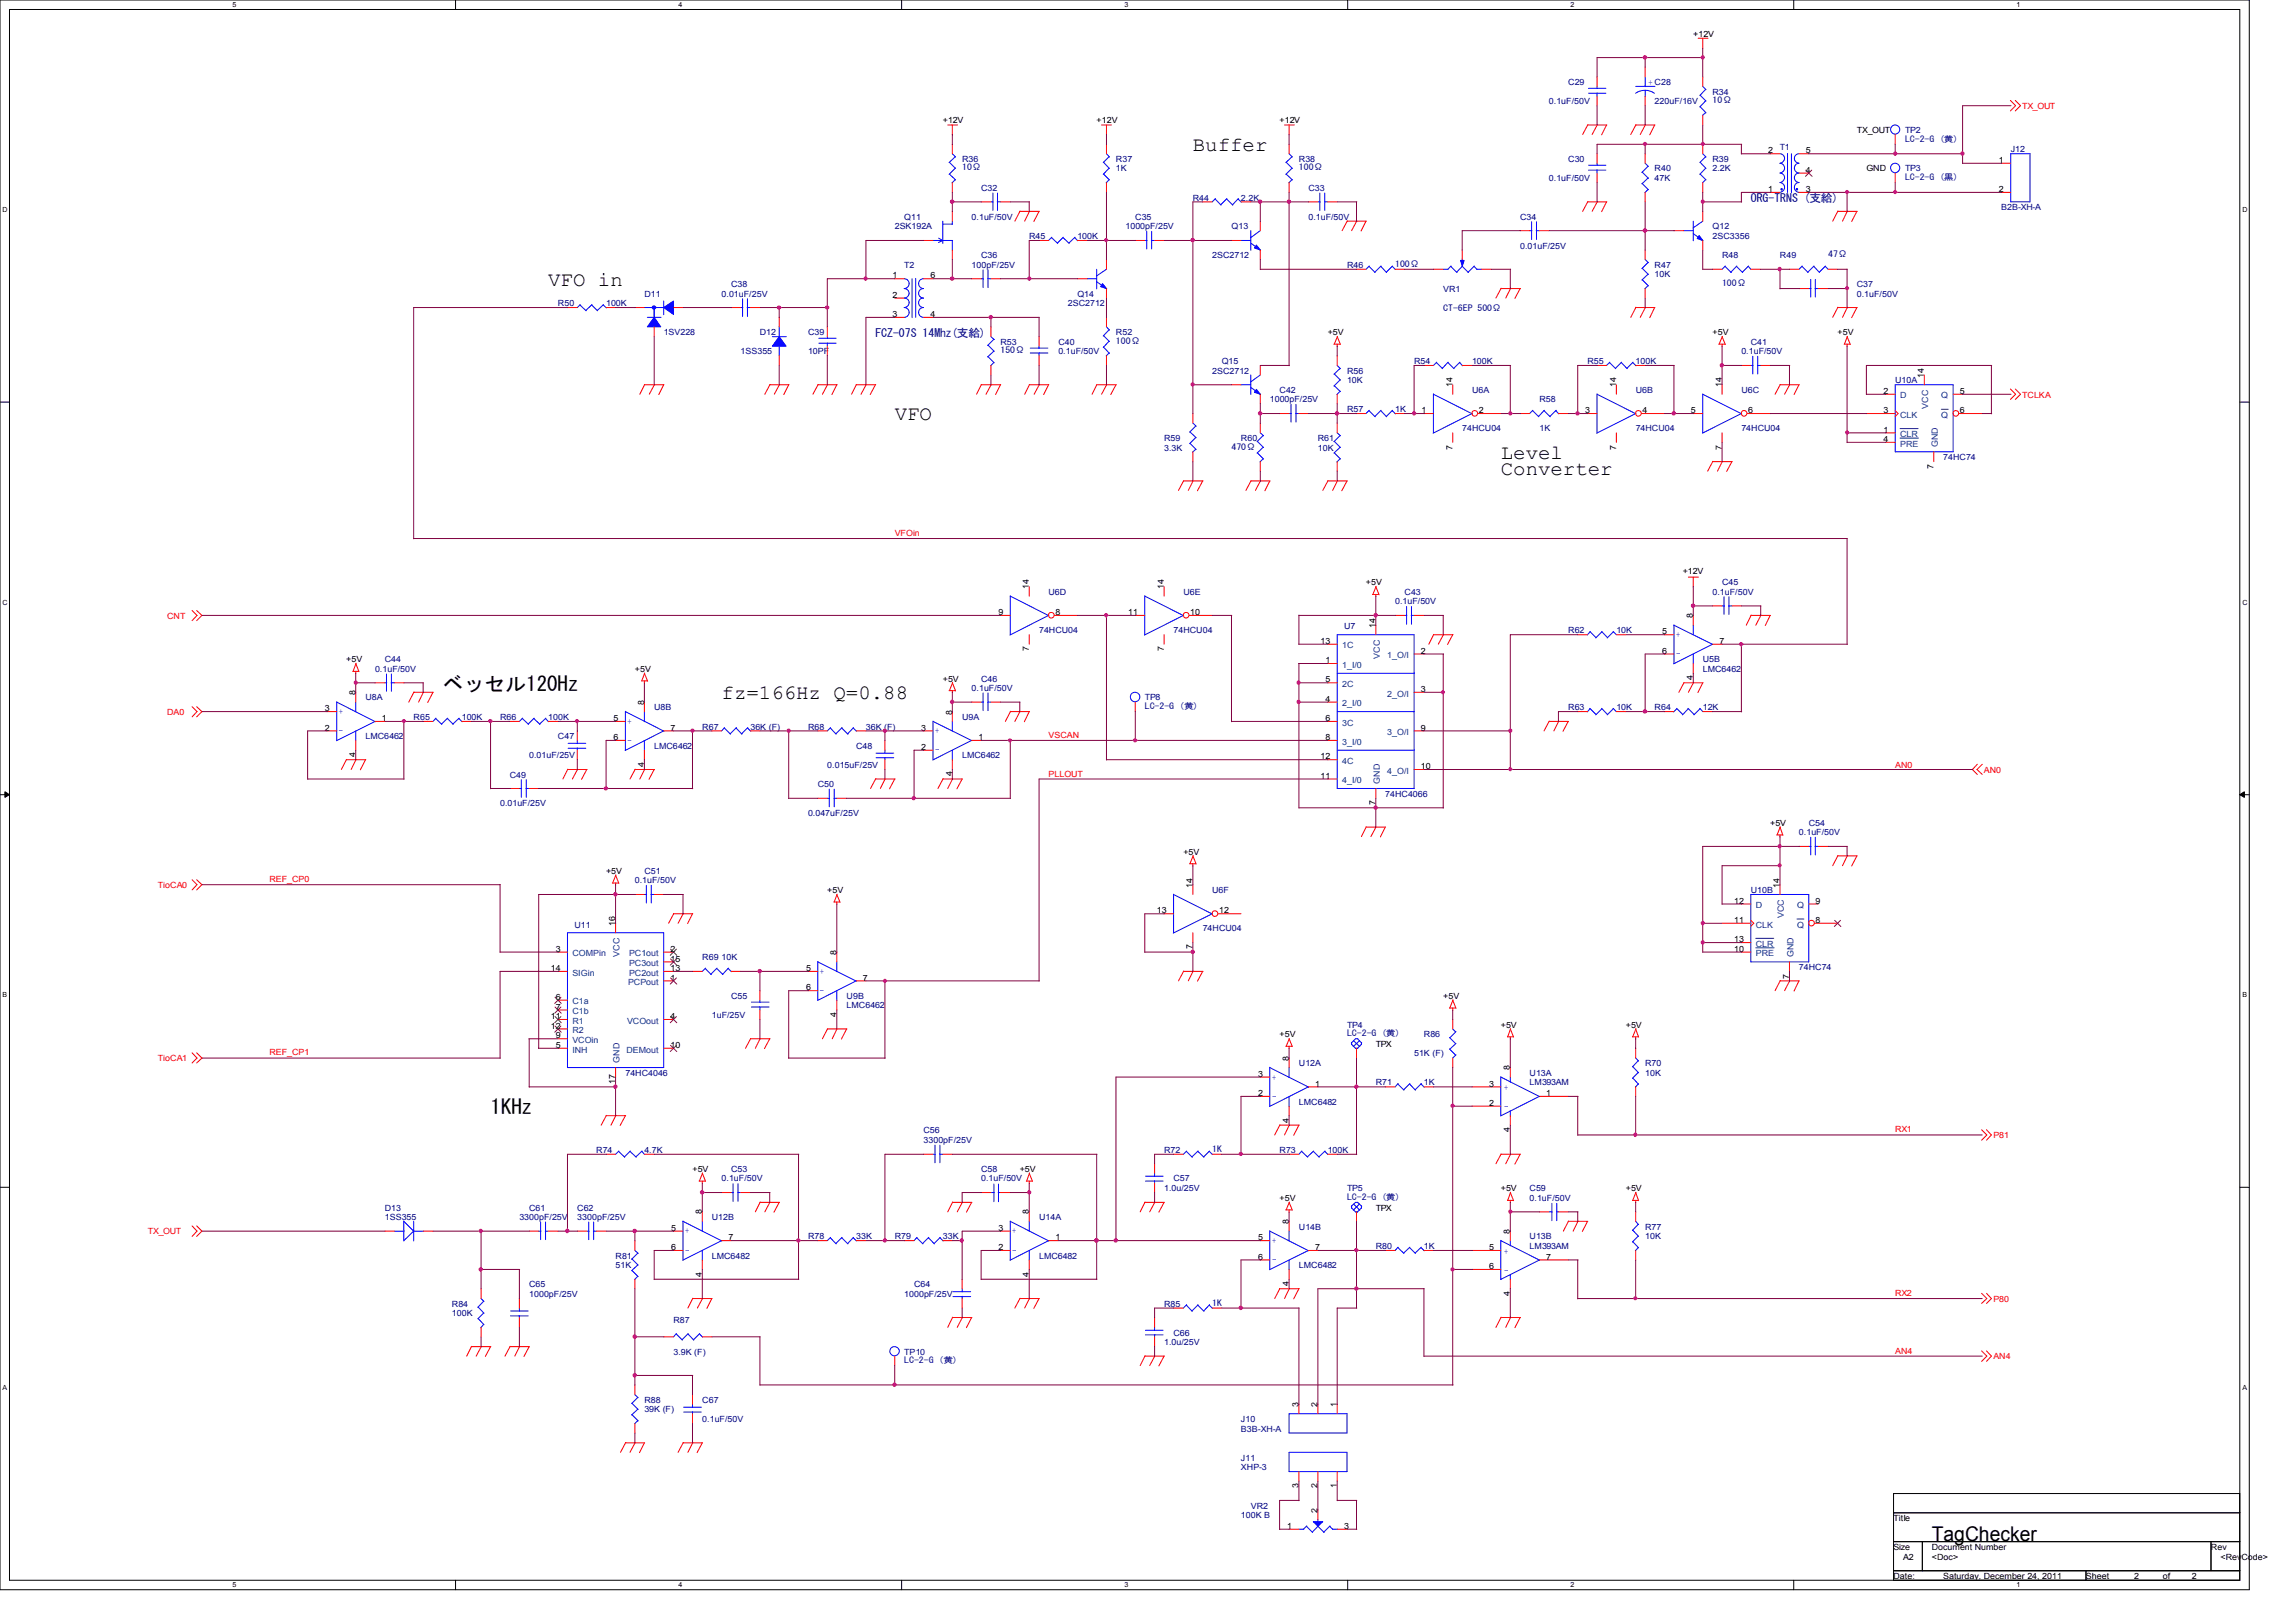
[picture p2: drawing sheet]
<svg xmlns="http://www.w3.org/2000/svg" width="297mm" height="210mm" viewBox="0 0 297 210" stroke-linecap="round" stroke-linejoin="round" font-family="sans-serif">
<defs><g id="words">
<g font-size="2.6">
<text x="154.3" y="19.5">Buffer</text>
<text x="70.9" y="37">VFO in</text>
<text x="115.7" y="54.4">VFO</text>
<text x="194.1" y="59.4">Level</text>
<text x="194.1" y="61.5">Converter</text>
<text x="57.2" y="89.4">ベッセル120Hz</text>
<text x="93.3" y="90.5">fz=166Hz Q=0.88</text>
<text x="63.5" y="144.1">1KHz</text>
<text x="249.9" y="199.4">TagChecker</text>
</g>
<g font-size="1.5" fill="#000080">
<text x="226.5" y="26.2">ORG-TRNS (支給)</text>
<text x="113.2" y="43.6">FCZ-07S 14Mhz(支給)</text>
</g>
<g font-size="1.1">
<text x="219" y="4.8">+12V</text>
<text x="122" y="16">+12V</text>
<text x="141.9" y="16">+12V</text>
<text x="165.5" y="16">+12V</text>
<text x="240.2" y="17.2">TX_OUT</text>
<text x="228.7" y="19.9">2</text>
<text x="233.6" y="22.4">4</text>
<text x="233.6" y="19.9">5</text>
<text x="241.4" y="22.2">GND</text>
<text x="258.6" y="21.1">1</text>
<text x="228.7" y="24.9">1</text>
<text x="233.6" y="24.9">3</text>
<text x="258.6" y="24.9">2</text>
<text x="115.4" y="36">1</text>
<text x="115.4" y="41">3</text>
<text x="115.4" y="38.5">2</text>
<text x="120.4" y="36">6</text>
<text x="120.4" y="41">4</text>
<text x="171.7" y="43.3">+5V</text>
<text x="221.5" y="43.3">+5V</text>
<text x="237.7" y="43.3">+5V</text>
<text x="183.9" y="53.5">1</text>
<text x="187.9" y="50.1" transform="rotate(-90 187.9 50.1)">14</text>
<text x="191.3" y="53.5">2</text>
<text x="205.1" y="53.5">3</text>
<text x="209" y="50.1" transform="rotate(-90 209 50.1)">14</text>
<text x="212.5" y="53.5">4</text>
<text x="218.7" y="53.5">5</text>
<text x="222.7" y="50.1" transform="rotate(-90 222.7 50.1)">14</text>
<text x="226.1" y="53.5">6</text>
<text x="243.6" y="51">2</text>
<text x="243.6" y="53.5">3</text>
<text x="248.9" y="48.9" transform="rotate(-90 248.9 48.9)">14</text>
<text x="253.5" y="51">5</text>
<text x="253.5" y="53.5">6</text>
<text x="187.9" y="58.2" transform="rotate(-90 187.9 58.2)">7</text>
<text x="209" y="58.2" transform="rotate(-90 209 58.2)">7</text>
<text x="222.7" y="58.2" transform="rotate(-90 222.7 58.2)">7</text>
<text x="243.6" y="57.2">4</text>
<text x="243.6" y="56">1</text>
<text x="250.1" y="60.6" transform="rotate(-90 250.1 60.6)">7</text>
<text x="133.1" y="76.2" transform="rotate(-90 133.1 76.2)">14</text>
<text x="150.5" y="76.2" transform="rotate(-90 150.5 76.2)">14</text>
<text x="176.7" y="75.7">+5V</text>
<text x="217.7" y="74.2">+12V</text>
<text x="129.2" y="79.6">9</text>
<text x="136.5" y="79.6">8</text>
<text x="145.9" y="79.6">11</text>
<text x="154" y="79.6">10</text>
<text x="170.8" y="83.3">13</text>
<text x="177.9" y="81.2" transform="rotate(-90 177.9 81.2)">14</text>
<text x="215" y="82.1">5</text>
<text x="219" y="80" transform="rotate(-90 219 80)">8</text>
<text x="222.4" y="83.3">7</text>
<text x="44.8" y="85.7">+5V</text>
<text x="46" y="90" transform="rotate(-90 46 90)">8</text>
<text x="82.1" y="86.9">+5V</text>
<text x="122" y="88.2">+5V</text>
<text x="133.1" y="84.3" transform="rotate(-90 133.1 84.3)">7</text>
<text x="150.5" y="84.3" transform="rotate(-90 150.5 84.3)">7</text>
<text x="171.4" y="85.8">1</text>
<text x="171.4" y="88.3">5</text>
<text x="183.8" y="84.6">2</text>
<text x="183.8" y="89.5">3</text>
<text x="215" y="84.6">6</text>
<text x="219" y="88" transform="rotate(-90 219 88)">4</text>
<text x="42" y="92">3</text>
<text x="42" y="94.5">2</text>
<text x="49.4" y="93.3">1</text>
<text x="79.4" y="93.3">5</text>
<text x="79.4" y="95.8">6</text>
<text x="83.3" y="91.2" transform="rotate(-90 83.3 91.2)">8</text>
<text x="86.7" y="94.5">7</text>
<text x="119.2" y="94.5">3</text>
<text x="123.1" y="92.5" transform="rotate(-90 123.1 92.5)">8</text>
<text x="126.6" y="95.8">1</text>
<text x="171.4" y="90.8">4</text>
<text x="171.4" y="93.3">6</text>
<text x="171.4" y="95.8">8</text>
<text x="183.8" y="94.5">9</text>
<text x="46" y="98" transform="rotate(-90 46 98)">4</text>
<text x="83.3" y="99.2" transform="rotate(-90 83.3 99.2)">4</text>
<text x="119.2" y="97">2</text>
<text x="123.1" y="100.5" transform="rotate(-90 123.1 100.5)">4</text>
<text x="170.8" y="98.3">12</text>
<text x="170.8" y="100.8">11</text>
<text x="183.8" y="99.5">10</text>
<text x="177.9" y="104.2" transform="rotate(-90 177.9 104.2)">7</text>
<text x="229" y="106.8">+5V</text>
<text x="78.4" y="113.1">+5V</text>
<text x="153.1" y="110.6">+5V</text>
<text x="79.6" y="119.8" transform="rotate(-90 79.6 119.8)">16</text>
<text x="107" y="115.5">+5V</text>
<text x="149.6" y="118.2">13</text>
<text x="154.3" y="114.8" transform="rotate(-90 154.3 114.8)">14</text>
<text x="157.7" y="118.2">12</text>
<text x="224.3" y="116.9">12</text>
<text x="224.3" y="119.4">11</text>
<text x="230.2" y="114.8" transform="rotate(-90 230.2 114.8)">14</text>
<text x="234.9" y="116.9">9</text>
<text x="234.9" y="119.4">8</text>
<text x="71.2" y="125.6">14</text>
<text x="71.9" y="123.1">3</text>
<text x="86.7" y="123.1">2</text>
<text x="86.7" y="124.4">15</text>
<text x="86.7" y="125.6">13</text>
<text x="104.3" y="125.6">5</text>
<text x="108.2" y="123.6" transform="rotate(-90 108.2 123.6)">8</text>
<text x="154.3" y="122.9" transform="rotate(-90 154.3 122.9)">7</text>
<text x="224.3" y="123.1">10</text>
<text x="224.3" y="121.9">13</text>
<text x="71.2" y="131.9">11</text>
<text x="71.9" y="129.4">6</text>
<text x="71.9" y="130.6">7</text>
<text x="86.7" y="126.9">1</text>
<text x="86.7" y="131.9">4</text>
<text x="104.3" y="128.1">6</text>
<text x="108.2" y="131.6" transform="rotate(-90 108.2 131.6)">4</text>
<text x="111.6" y="126.9">7</text>
<text x="186.7" y="129.2">+5V</text>
<text x="231.4" y="126.6" transform="rotate(-90 231.4 126.6)">7</text>
<text x="71.2" y="133.1">12</text>
<text x="71.9" y="134.4">9</text>
<text x="71.9" y="135.6">5</text>
<text x="86.7" y="135.6">10</text>
<text x="165.5" y="134.2">+5V</text>
<text x="166.7" y="137.2" transform="rotate(-90 166.7 137.2)">8</text>
<text x="178" y="135.5">TPX</text>
<text x="194.1" y="133">+5V</text>
<text x="210.3" y="133">+5V</text>
<text x="79.6" y="140.3" transform="rotate(-90 79.6 140.3)">17</text>
<text x="162.7" y="139.3">3</text>
<text x="162.7" y="141.8">2</text>
<text x="170.1" y="140.6">1</text>
<text x="192.6" y="140.6">3</text>
<text x="192.6" y="143.1">2</text>
<text x="195.3" y="138.5" transform="rotate(-90 195.3 138.5)">8</text>
<text x="200" y="141.8">1</text>
<text x="166.7" y="145.3" transform="rotate(-90 166.7 145.3)">4</text>
<text x="195.3" y="146.5" transform="rotate(-90 195.3 146.5)">4</text>
<text x="89.6" y="151.6">+5V</text>
<text x="131.9" y="151.6">+5V</text>
<text x="165.5" y="155.4">+5V</text>
<text x="194.1" y="154.1">+5V</text>
<text x="210.3" y="154.1">+5V</text>
<text x="86.8" y="159.3">5</text>
<text x="86.8" y="161.8">6</text>
<text x="90.8" y="157.1" transform="rotate(-90 90.8 157.1)">8</text>
<text x="94.2" y="160.5">7</text>
<text x="129.2" y="159.3">3</text>
<text x="129.2" y="161.8">2</text>
<text x="133.1" y="157.1" transform="rotate(-90 133.1 157.1)">8</text>
<text x="136.5" y="160.5">1</text>
<text x="162.7" y="160.5">5</text>
<text x="166.7" y="158.4" transform="rotate(-90 166.7 158.4)">8</text>
<text x="170.1" y="161.8">7</text>
<text x="178" y="156.6">TPX</text>
<text x="192.6" y="161.8">5</text>
<text x="195.3" y="159.6" transform="rotate(-90 195.3 159.6)">8</text>
<text x="90.8" y="165.2" transform="rotate(-90 90.8 165.2)">4</text>
<text x="133.1" y="165.2" transform="rotate(-90 133.1 165.2)">4</text>
<text x="162.7" y="163">6</text>
<text x="166.7" y="166.4" transform="rotate(-90 166.7 166.4)">4</text>
<text x="192.6" y="164.2">6</text>
<text x="195.3" y="167.7" transform="rotate(-90 195.3 167.7)">4</text>
<text x="200" y="163">7</text>
<text x="168" y="182" transform="rotate(-90 168 182)">3</text>
<text x="170.4" y="182" transform="rotate(-90 170.4 182)">2</text>
<text x="172.9" y="182" transform="rotate(-90 172.9 182)">1</text>
<text x="166.5" y="197.8">1</text>
<text x="168" y="192.6" transform="rotate(-90 168 192.6)">3</text>
<text x="170.4" y="195.7" transform="rotate(-90 170.4 195.7)">2</text>
<text x="170.4" y="192.6" transform="rotate(-90 170.4 192.6)">2</text>
<text x="172.9" y="192.6" transform="rotate(-90 172.9 192.6)">1</text>
<text x="173.9" y="197.8">3</text>
<text x="244.9" y="196.8">Title</text>
<text x="244.9" y="200.5">Size</text>
<text x="246.2" y="201.8">A2</text>
<text x="249.9" y="200.5">Document Number</text>
<text x="249.9" y="201.8">&lt;Doc&gt;</text>
<text x="286" y="200.5">Rev</text>
<text x="287.2" y="201.8">&lt;RevCode&gt;</text>
<text x="244.9" y="204.3">Date:</text>
<text x="251.4" y="204.3">Saturday, December 24, 2011</text>
<text x="269.8" y="204.3">Sheet</text>
<text x="276.1" y="204.3">2</text>
<text x="279.8" y="204.3">of</text>
<text x="283.5" y="204.3">2</text>
</g>
<g font-size="1.1" fill="#000080">
<text x="202.9" y="11">C29</text>
<text x="200.4" y="13.5">0.1uF/50V</text>
<text x="214" y="13.5">220uF/16V</text>
<text x="221.5" y="12.2">R34</text>
<text x="221.5" y="13.4">10Ω</text>
<text x="246.4" y="17.2">TP2</text>
<text x="124.5" y="21">R36</text>
<text x="124.5" y="22.1">10Ω</text>
<text x="144.4" y="21">R37</text>
<text x="144.4" y="22.2">1K</text>
<text x="168" y="21">R38</text>
<text x="168" y="22.1">100Ω</text>
<text x="200.4" y="23.5">0.1uF/50V</text>
<text x="202.9" y="21">C30</text>
<text x="214" y="22.2">R40</text>
<text x="214" y="23.5">47K</text>
<text x="221.5" y="21">R39</text>
<text x="221.5" y="22.2">2.2K</text>
<text x="230.3" y="19.3">T1</text>
<text x="246.4" y="22.2">TP3</text>
<text x="246.4" y="23.3">LC-2-G (黒)</text>
<text x="246.4" y="18.3">LC-2-G (黄)</text>
<text x="260.1" y="19.7">J12</text>
<text x="115.7" y="29.7">2SK192A</text>
<text x="117" y="28.4">Q11</text>
<text x="125.7" y="28.4">0.1uF/50V</text>
<text x="126.9" y="24.7">C32</text>
<text x="145.6" y="29.7">1000pF/25V</text>
<text x="146.9" y="28.4">C35</text>
<text x="154.3" y="25.9">R44</text>
<text x="159.3" y="29.7">Q13</text>
<text x="160.5" y="25.9">2.2K</text>
<text x="169.2" y="24.7">C33</text>
<text x="169.2" y="28.4">0.1uF/50V</text>
<text x="196.6" y="28.4">C34</text>
<text x="221.5" y="29.7">Q12</text>
<text x="258.9" y="27.2">B2B-XH-A</text>
<text x="117" y="34.6">T2</text>
<text x="125.7" y="34.6">100pF/25V</text>
<text x="126.9" y="33.4">C36</text>
<text x="133.1" y="30.9">R45</text>
<text x="139.4" y="30.9">100K</text>
<text x="156.8" y="33.4">2SC2712</text>
<text x="174.2" y="34.6">R46</text>
<text x="180.5" y="34.5">100Ω</text>
<text x="196.6" y="32.2">0.01uF/25V</text>
<text x="214" y="34.6">R47</text>
<text x="214" y="35.9">10K</text>
<text x="221.5" y="30.9">2SC3356</text>
<text x="222.8" y="33.4">R48</text>
<text x="230.3" y="33.4">R49</text>
<text x="236.5" y="33.3">47Ω</text>
<text x="72.2" y="39.6">R50</text>
<text x="78.4" y="39.6">100K</text>
<text x="83.4" y="38.4">D11</text>
<text x="93.3" y="38.4">0.01uF/25V</text>
<text x="94.6" y="37.1">C38</text>
<text x="138.1" y="39.6">2SC2712</text>
<text x="139.4" y="38.4">Q14</text>
<text x="186.7" y="37.8">VR1</text>
<text x="186.7" y="40.3">CT-6EP 500Ω</text>
<text x="222.8" y="37">100Ω</text>
<text x="240.2" y="37.1">C37</text>
<text x="240.2" y="38.4">0.1uF/50V</text>
<text x="85.9" y="43.3">1SV228</text>
<text x="95.8" y="45.8">1SS355</text>
<text x="98.3" y="43.3">D12</text>
<text x="104.5" y="43.3">C39</text>
<text x="104.5" y="45.8">10PF</text>
<text x="129.4" y="44.6">R53</text>
<text x="129.4" y="45.7">150Ω</text>
<text x="136.9" y="44.6">C40</text>
<text x="136.9" y="45.8">0.1uF/50V</text>
<text x="144.4" y="43.3">R52</text>
<text x="144.4" y="44.5">100Ω</text>
<text x="158" y="47.1">Q15</text>
<text x="182.9" y="47.1">R54</text>
<text x="190.4" y="47.1">100K</text>
<text x="205.4" y="47.1">R55</text>
<text x="211.6" y="47.1">100K</text>
<text x="225.3" y="45.8">0.1uF/50V</text>
<text x="226.5" y="44.6">C41</text>
<text x="156.8" y="48.3">2SC2712</text>
<text x="164.3" y="52.1">1000pF/25V</text>
<text x="165.5" y="50.8">C42</text>
<text x="174.2" y="48.3">R56</text>
<text x="174.2" y="49.6">10K</text>
<text x="174.2" y="53.3">R57</text>
<text x="180.5" y="53.3">1K</text>
<text x="190.4" y="50.8">U6A</text>
<text x="199.1" y="52.1">R58</text>
<text x="211.6" y="50.8">U6B</text>
<text x="225.3" y="50.8">U6C</text>
<text x="245.2" y="49.6">U10A</text>
<text x="150.6" y="57.1">R59</text>
<text x="150.6" y="58.3">3.3K</text>
<text x="159.3" y="58.2">470Ω</text>
<text x="160.5" y="57.1">R60</text>
<text x="170.5" y="57.1">R61</text>
<text x="170.5" y="58.3">10K</text>
<text x="189.1" y="55.8">74HCU04</text>
<text x="199.1" y="55.8">1K</text>
<text x="211.6" y="55.8">74HCU04</text>
<text x="225.3" y="55.8">74HCU04</text>
<text x="251.4" y="59.5">74HC74</text>
<text x="135.6" y="77">U6D</text>
<text x="153.1" y="77">U6E</text>
<text x="181.7" y="77">C43</text>
<text x="221.5" y="77">0.1uF/50V</text>
<text x="222.8" y="75.7">C45</text>
<text x="134.4" y="82">74HCU04</text>
<text x="151.8" y="82">74HCU04</text>
<text x="173.9" y="81.4">U7</text>
<text x="180.5" y="78.2">0.1uF/50V</text>
<text x="202.9" y="82">R62</text>
<text x="209.1" y="82">10K</text>
<text x="48.5" y="86.9">0.1uF/50V</text>
<text x="49.8" y="85.7">C44</text>
<text x="125.7" y="89.4">0.1uF/50V</text>
<text x="126.9" y="88.2">C46</text>
<text x="220.3" y="85.7">U5B</text>
<text x="220.3" y="86.9">LMC6462</text>
<text x="47.3" y="90.6">U8A</text>
<text x="47.3" y="95.6">LMC6462</text>
<text x="53.5" y="93.1">R65</text>
<text x="59.7" y="93.1">100K</text>
<text x="64.7" y="93.1">R66</text>
<text x="70.9" y="93.1">100K</text>
<text x="72.2" y="95.6">C47</text>
<text x="84.6" y="91.9">U8B</text>
<text x="90.8" y="94.4">R67</text>
<text x="97.1" y="94.4">36K (F)</text>
<text x="104.5" y="94.4">R68</text>
<text x="112" y="94.4">36K (F)</text>
<text x="124.5" y="93.1">U9A</text>
<text x="148.1" y="90.6">TP8</text>
<text x="148.1" y="91.8">LC-2-G (黄)</text>
<text x="202.9" y="91.9">R63</text>
<text x="209.1" y="91.9">10K</text>
<text x="214" y="91.9">R64</text>
<text x="220.3" y="91.9">12K</text>
<text x="66" y="100.6">C49</text>
<text x="68.5" y="98.1">0.01uF/25V</text>
<text x="84.6" y="96.9">LMC6462</text>
<text x="105.8" y="101.9">C50</text>
<text x="107" y="99.4">0.015uF/25V</text>
<text x="110.7" y="96.9">C48</text>
<text x="124.5" y="98.1">LMC6462</text>
<text x="64.7" y="104.4">0.01uF/25V</text>
<text x="104.5" y="105.6">0.047uF/25V</text>
<text x="179.2" y="103.1">74HC4066</text>
<text x="234" y="106.8">C54</text>
<text x="83.4" y="113.1">C51</text>
<text x="232.7" y="108.1">0.1uF/50V</text>
<text x="82.1" y="114.3">0.1uF/50V</text>
<text x="156.8" y="115.5">U6F</text>
<text x="226.5" y="115.5">U10B</text>
<text x="74.3" y="120">U11</text>
<text x="90.8" y="124.2">R69 10K</text>
<text x="155.6" y="120.5">74HCU04</text>
<text x="232.7" y="125.5">74HC74</text>
<text x="92.1" y="131.7">1uF/25V</text>
<text x="94.6" y="129.2">C55</text>
<text x="109.5" y="129.2">U9B</text>
<text x="109.5" y="130.5">LMC6462</text>
<text x="168" y="138">U12A</text>
<text x="174.2" y="133">TP4</text>
<text x="174.2" y="134.1">LC-2-G (黄)</text>
<text x="182.9" y="136.7">51K (F)</text>
<text x="184.2" y="134.2">R86</text>
<text x="212.8" y="138">R70</text>
<text x="80.9" y="139.2">74HC4046</text>
<text x="168" y="142.9">LMC6482</text>
<text x="178" y="140.4">R71</text>
<text x="184.2" y="140.4">1K</text>
<text x="197.9" y="139.2">U13A</text>
<text x="197.9" y="140.4">LM393AM</text>
<text x="212.8" y="139.2">10K</text>
<text x="77.1" y="149.1">R74</text>
<text x="83.4" y="149.1">4.7K</text>
<text x="119.5" y="146.6">C56</text>
<text x="119.5" y="147.9">3300pF/25V</text>
<text x="150.6" y="149.1">R72</text>
<text x="156.8" y="149">1K</text>
<text x="165.5" y="149.1">R73</text>
<text x="171.7" y="149.1">100K</text>
<text x="93.3" y="152.9">0.1uF/50V</text>
<text x="94.6" y="151.6">C53</text>
<text x="126.9" y="151.6">C58</text>
<text x="126.9" y="152.9">0.1uF/50V</text>
<text x="150.6" y="154.1">1.0u/25V</text>
<text x="151.8" y="152.9">C57</text>
<text x="174.2" y="154.1">TP5</text>
<text x="174.2" y="155.2">LC-2-G (黄)</text>
<text x="197.9" y="154.1">C59</text>
<text x="197.9" y="155.4">0.1uF/50V</text>
<text x="49.8" y="156.6">D13</text>
<text x="49.8" y="157.9">1SS355</text>
<text x="67.2" y="157.9">3300pF/25V</text>
<text x="68.5" y="156.6">C61</text>
<text x="74.7" y="156.6">C62</text>
<text x="74.7" y="157.9">3300pF/25V</text>
<text x="92.1" y="157.9">U12B</text>
<text x="104.5" y="160.4">R78</text>
<text x="110.7" y="160.4">33K</text>
<text x="115.7" y="160.4">R79</text>
<text x="122" y="160.4">33K</text>
<text x="134.4" y="157.9">U14A</text>
<text x="168" y="159.1">U14B</text>
<text x="178" y="161.6">R80</text>
<text x="184.2" y="161.6">1K</text>
<text x="197.9" y="160.4">U13B</text>
<text x="197.9" y="161.6">LM393AM</text>
<text x="212.8" y="159.1">R77</text>
<text x="212.8" y="160.4">10K</text>
<text x="68.5" y="166.6">C65</text>
<text x="68.5" y="167.8">1000pF/25V</text>
<text x="79.6" y="162.9">R81</text>
<text x="79.6" y="164.1">51K</text>
<text x="92.1" y="162.9">LMC6482</text>
<text x="117" y="167.8">1000pF/25V</text>
<text x="118.2" y="166.6">C64</text>
<text x="134.4" y="162.9">LMC6482</text>
<text x="168" y="164.1">LMC6482</text>
<text x="58.5" y="169.1">R84</text>
<text x="58.5" y="170.3">100K</text>
<text x="87.1" y="171.2">R87</text>
<text x="150.6" y="169.1">R85</text>
<text x="151.8" y="172.8">C66</text>
<text x="156.8" y="169">1K</text>
<text x="87.1" y="175.3">3.9K (F)</text>
<text x="117" y="175.3">TP10</text>
<text x="117" y="176.4">LC-2-G (黄)</text>
<text x="150.6" y="174">1.0u/25V</text>
<text x="83.4" y="181.5">R88</text>
<text x="83.4" y="182.8">39K (F)</text>
<text x="90.8" y="181.5">C67</text>
<text x="90.8" y="184">0.1uF/50V</text>
<text x="160.5" y="184">J10</text>
<text x="160.5" y="185.3">B3B-XH-A</text>
<text x="160.5" y="189">J11</text>
<text x="160.5" y="190.2">XHP-3</text>
<text x="160.5" y="196.4">100K B</text>
<text x="161.8" y="195.2">VR2</text>
</g>
<g font-size="1.1" fill="#00f">
<text x="213.2" y="11">+ C28</text>
<text x="216.8" y="82.4">+</text>
<text x="216.8" y="84.9">-</text>
<text x="43.8" y="94.9">-</text>
<text x="43.8" y="92.4">+</text>
<text x="81.1" y="93.6">+</text>
<text x="120.9" y="94.9">+</text>
<text x="81.1" y="96.1">-</text>
<text x="120.9" y="97.4">-</text>
<text x="106" y="126">+</text>
<text x="106" y="128.5">-</text>
<text x="164.5" y="142.2">-</text>
<text x="164.5" y="139.7">+</text>
<text x="194.5" y="141.1">+</text>
<text x="194.5" y="143.6">-</text>
<text x="88.6" y="159.6">+</text>
<text x="130.9" y="159.6">+</text>
<text x="164.5" y="160.9">+</text>
<text x="88.6" y="162.1">-</text>
<text x="130.9" y="162.1">-</text>
<text x="164.5" y="163.3">-</text>
<text x="194.5" y="162.2">+</text>
<text x="194.5" y="164.7">-</text>
</g>
<g font-size="1.1" fill="#f00">
<text x="261.6" y="14.1">TX_OUT</text>
<text x="261.6" y="51.4">TCLKA</text>
<text x="115.7" y="69.4">VFOin</text>
<text x="21.6" y="80.1">CNT</text>
<text x="21.6" y="92.5">DA0</text>
<text x="135.6" y="95.5">VSCAN</text>
<text x="135.6" y="100.5">PLLOUT</text>
<text x="245.2" y="99.4">AN0</text>
<text x="256.6" y="100">AN0</text>
<text x="20.4" y="114.9">TioCA0</text>
<text x="34.8" y="114.2">REF_CP0</text>
<text x="20.4" y="137.3">TioCA1</text>
<text x="34.8" y="136.6">REF_CP1</text>
<text x="245.2" y="146.5">RX1</text>
<text x="257.9" y="147.3">P81</text>
<text x="19.1" y="159.7">TX_OUT</text>
<text x="245.2" y="167.7">RX2</text>
<text x="257.9" y="168.4">P80</text>
<text x="245.2" y="175.2">AN4</text>
<text x="257.9" y="175.9">AN4</text>
</g>
<g font-size="1.1" fill="#004080">
<text x="245.8" y="51.6">D</text>
<text x="249.4" y="52.9" transform="rotate(-90 249.4 52.9)">VCC</text>
<text x="251.1" y="51.6">Q</text>
<text x="245.8" y="54.1">CLK</text>
<text x="245.8" y="57.8">PRE</text>
<text x="245.8" y="56.6">CLR</text>
<text x="250.7" y="57.8" transform="rotate(-90 250.7 57.8)">GND</text>
<text x="251.1" y="54.1">Q</text>
<text x="173.6" y="83.9">1C</text>
<text x="173.6" y="86.4">1_I/0</text>
<text x="173.6" y="88.9">2C</text>
<text x="178.5" y="85.2" transform="rotate(-90 178.5 85.2)">VCC</text>
<text x="179.5" y="85.2">1_O/I</text>
<text x="173.6" y="91.4">2_I/0</text>
<text x="173.6" y="93.9">3C</text>
<text x="179.5" y="90.1">2_O/I</text>
<text x="179.5" y="95.1">3_O/I</text>
<text x="173.6" y="96.4">3_I/0</text>
<text x="173.6" y="98.8">4C</text>
<text x="173.6" y="101.3">4_I/0</text>
<text x="178.5" y="101.4" transform="rotate(-90 178.5 101.4)">GND</text>
<text x="179.5" y="100.1">4_O/I</text>
<text x="227.1" y="117.5">D</text>
<text x="230.8" y="118.8" transform="rotate(-90 230.8 118.8)">VCC</text>
<text x="232.5" y="117.5">Q</text>
<text x="74" y="123.7">COMPin</text>
<text x="80.1" y="123.8" transform="rotate(-90 80.1 123.8)">VCC</text>
<text x="81.4" y="123.7">PC1out</text>
<text x="81.4" y="125">PC3out</text>
<text x="227.1" y="120">CLK</text>
<text x="227.1" y="123.7">PRE</text>
<text x="227.1" y="122.5">CLR</text>
<text x="232" y="123.8" transform="rotate(-90 232 123.8)">GND</text>
<text x="232.5" y="120">Q</text>
<text x="74" y="126.2">SIGin</text>
<text x="74" y="130">C1a</text>
<text x="74" y="131.2">C1b</text>
<text x="81.2" y="127.5">PCPout</text>
<text x="81.4" y="126.2">PC2out</text>
<text x="74" y="132.5">R1</text>
<text x="74" y="133.7">R2</text>
<text x="74" y="135">VCOin</text>
<text x="74" y="136.2">INH</text>
<text x="80.1" y="137.5" transform="rotate(-90 80.1 137.5)">GND</text>
<text x="81" y="136.2">DEMout</text>
<text x="81.1" y="132.5">VCOout</text>
</g>
<g font-size=".9">
<text x="30.1" y=".9">5</text>
<text x="87.8" y=".9">4</text>
<text x="145.5" y=".9">3</text>
<text x="203.2" y=".9">2</text>
<text x="260.9" y=".9">1</text>
<text x=".3" y="27.4">D</text>
<text x="290.1" y="27.4">D</text>
<text x=".3" y="78.2">C</text>
<text x="290.1" y="78.2">C</text>
<text x=".3" y="129">B</text>
<text x="290.1" y="129">B</text>
<text x=".3" y="179.8">A</text>
<text x="290.1" y="179.8">A</text>
<text x="30.1" y="205.4">5</text>
<text x="87.8" y="205.4">4</text>
<text x="145.5" y="205.4">3</text>
<text x="203.2" y="205.4">2</text>
<text x="260.9" y="205.4">1</text>
</g>
</g></defs>
<path d="M0 0h291v205.7h-291zM1.2 1.2h288.5v203.3h-288.5z" fill="none" stroke="#000" stroke-width=".13"/>
<g fill="#fff">
<path d="M30.1 .1h.5v1h-.5z"/>
<path d="M30.1 204.6h.5v1h-.5z"/>
</g>
<path d="M58.9 0v1.2M58.9 204.5v1.2" fill="none" stroke="#000" stroke-width=".13"/>
<g fill="#fff">
<path d="M87.8 .1h.5v1h-.5z"/>
<path d="M87.8 204.6h.5v1h-.5z"/>
</g>
<path d="M116.6 0v1.2M116.6 204.5v1.2" fill="none" stroke="#000" stroke-width=".13"/>
<g fill="#fff">
<path d="M145.5 .1h.5v1h-.5z"/>
<path d="M145.5 204.6h.5v1h-.5z"/>
</g>
<path d="M174.3 0v1.2M174.3 204.5v1.2" fill="none" stroke="#000" stroke-width=".13"/>
<g fill="#fff">
<path d="M203.2 .1h.5v1h-.5z"/>
<path d="M203.2 204.6h.5v1h-.5z"/>
</g>
<path d="M232 0v1.2M232 204.5v1.2" fill="none" stroke="#000" stroke-width=".13"/>
<g fill="#fff">
<path d="M260.9 .1h.5v1h-.5z"/>
<path d="M260.9 204.6h.5v1h-.5z"/>
<path d="M.3 26.6h.7v1h-.7z"/>
<path d="M290.1 26.6h.6v1h-.6z"/>
<path d="M.3 77.4h.7v1h-.7z"/>
<path d="M290.1 77.4h.6v1h-.6z"/>
</g>
<path d="M0 52h1.2M289.7 52h1.3" fill="none" stroke="#000" stroke-width=".13"/>
<g fill="#fff">
<path d="M.3 128.2h.6v1h-.6z"/>
<path d="M290.1 128.2h.6v1h-.6z"/>
</g>
<path d="M0 102.8h1.2M.6 102.4l.6 .4-.6 .4zM289.7 102.8l.6-.4v.8zM289.7 102.8h1.3" fill="none" stroke="#000" stroke-width=".13"/>
<path d="M.6 102.4l.6 .4-.6 .4zM289.7 102.8l.6-.4v.8z" fill="#000"/>
<g fill="#fff">
<path d="M.3 179h.6v1h-.6z"/>
<path d="M290.1 179h.5v1h-.5z"/>
</g>
<path d="M0 153.6h1.2M289.7 153.6h1.3M244.9 193.3h44.8v11.2h-44.8zM244.9 195.7h44.8M244.9 199.5h44.8M248.7 199.5v3.7M286 199.5v3.7M244.9 203.2h44.8M269.8 203.2v1.3" fill="none" stroke="#000" stroke-width=".13"/>
<g fill="none" stroke="#f00" stroke-width=".13">
<path d="M122.6 16.2h1.3M123.2 16.2v1.2M123.2 18.7v1.2M142.5 16.2h1.3M143.1 16.2v1.2M166.2 16.2h1.2M166.8 16.2v1.2M205.4 16.2h2.5M205.4 16.1l-.7 1.3M206.6 16.1l-.6 1.3M207.8 16.2l-.6 1.2M211.6 16.2h2.5"/>
<path d="M211.6 16.1l-.7 1.3M212.9 16.1l-.7 1.3M214 16.2l-.6 1.2M219.7 5h1.2M220.3 5v1.3M260.1 13l.6 .7-.6 .7M260.7 13l.7 .7-.7 .7M115.7 36.1h1.3M115.7 38.6h1.3M119.5 36.1h1.2M123.2 23.6v1.3M131.9 27.3h2.6"/>
<path d="M132 27.3l-.7 1.3M133.2 27.3l-.7 1.3M134.4 27.3l-.7 1.4M155.6 26.1h1.2M160.5 26.1h1.3M174.2 28.6h2.5M174.3 28.6l-.7 1.2M175.5 28.6l-.7 1.2M176.7 28.6l-.6 1.3M194.1 37.3h2.6M194.2 37.3l-.7 1.3M195.4 37.3l-.6 1.3"/>
<path d="M196.6 37.3l-.6 1.3M205.4 26.1h2.5M205.4 26.1l-.7 1.2M206.6 26.1l-.6 1.2M207.8 26.1l-.6 1.3M211.6 39.8h2.5M211.6 39.8l-.7 1.3M212.9 39.8l-.7 1.3M214 39.8l-.6 1.3M237.7 27.3h2.5M237.7 39.8h2.5M237.7 27.3l-.6 1.3"/>
<path d="M237.7 39.8l-.6 1.3M239 27.3l-.7 1.3M239 39.8l-.7 1.3M240.2 27.3l-.7 1.4M240.2 39.8l-.7 1.3M258.9 21.1h1.2M258.9 24.9h1.2M83.4 49.8h2.5M83.4 49.7l-.6 1.3M84.7 49.7l-.7 1.3M85.9 49.8l-.7 1.3M99.6 49.8h2.5"/>
<path d="M99.6 49.7l-.7 1.3M100.8 49.7l-.6 1.3M102 49.8l-.6 1.3M105.8 49.8h2.5M105.8 49.7l-.6 1.3M107.1 49.7l-.7 1.3M108.2 49.8l-.6 1.3M110.7 49.8h2.6M110.8 49.7l-.6 1.3M112.1 49.7l-.7 1.3M113.2 49.8l-.6 1.3M115.7 41.1h1.3"/>
<path d="M119.5 41.1h1.2M126.9 49.8h2.6M127 49.7l-.7 1.3M128.2 49.7l-.7 1.3M129.4 49.8l-.6 1.3M133.1 49.8h2.6M133.2 49.7l-.7 1.3M134.5 49.7l-.7 1.3M135.6 49.8l-.6 1.3M141.9 49.8h2.5M141.9 49.7l-.6 1.3M143.2 49.7l-.7 1.3"/>
<path d="M144.4 49.8l-.7 1.3M172.6 44.5h.8M173 44.5v.3M173 43.6l.4 1M173 43.5l-.4 1M221.5 59.7h2.6M221.6 59.7l-.7 1.3M222.3 44.5h.8M222.8 44.5v.3M222.8 43.6l.4 1M222.8 43.5l-.4 1M222.8 59.7l-.6 1.3"/>
<path d="M224 59.7l-.6 1.3M230.3 49.8h2.4M230.3 49.7l-.7 1.3M231.5 49.7l-.7 1.3M232.7 49.8l-.6 1.3M238.5 44.5h.8M238.9 44.5v.3M238.9 43.6l.5 1M239 43.5l-.4 1M241.4 53.5h3.8M243.9 51h1.3M243.9 57.2h1.3"/>
<path d="M243.9 56h1.3M245.2 53.1l.3 .4-.3 .4M248.9 48.5v1.3M250.1 58.5v1.2M252.6 51h1.3M253.4 53.5h3M260.1 50.3l.6 .7-.6 .7M260.7 50.3l.7 .7-.7 .7M24.9 79l.6 .6-.6 .7M25.4 79l.7 .6-.7 .7M153.1 62.2h2.5M153.1 62.2l-.7 1.3"/>
<path d="M154.3 62.2l-.6 1.3M155.6 62.2l-.7 1.3M161.8 62.2h2.5M161.8 62.2l-.6 1.3M163.1 62.2l-.7 1.3M164.3 62.2l-.7 1.3M171.7 62.2h2.6M171.8 62.2l-.7 1.3M173 62.2l-.6 1.3M174.2 62.2l-.6 1.3M177.5 76.9h.8M178 76.9v.3"/>
<path d="M178 75.9l.4 1.1M178 75.9l-.4 1M218.4 74.7h1.3M219 74.7v1.2M221.5 78.4h1.3M224 78.4h1.3M226.5 79.6h2.5M226.5 79.6l-.6 1.3M227.8 79.6l-.7 1.3M229 79.6l-.7 1.3M24.9 91.4l.6 .7-.6 .7M25.4 91.4l.7 .7-.7 .7"/>
<path d="M44.8 98.3h2.5M44.8 98.3l-.6 1.3M45.6 86.9h.8M46 86.9v.3M46 85.9l.4 1M46.1 85.8l-.4 1.1M46.1 98.3l-.7 1.3M47.3 98.3l-.7 1.3M53.5 89.6h2.5M53.6 89.5l-.7 1.3M54.7 93.3h1.3M54.8 89.5l-.7 1.3"/>
<path d="M56 89.6l-.7 1.3M59.7 93.3h1.3M73.4 99.6h2.5M73.4 99.5l-.6 1.3M74.7 99.5l-.7 1.3M75.9 99.6l-.7 1.2M82.1 99.6h2.6M82.2 99.5l-.7 1.3M83 88.1h.7M83.4 88.1v.3M83.4 87.1l.4 1M83.4 87.1l-.4 1"/>
<path d="M83.4 99.5l-.6 1.3M84.6 99.6l-.7 1.2M122.8 89.4h.8M123.2 89.4v.2M123.2 88.4l.4 1M123.2 88.3l-.4 1.1M130.7 92.1h2.5M130.7 92l-.7 1.3M132 92l-.7 1.3M133.1 92.1l-.6 1.3M185.4 82.1h2.6M185.5 82.1l-.7 1.3"/>
<path d="M186.7 82.1l-.6 1.3M187.9 82.1l-.7 1.3M200.4 93.3h2.5M200.4 93.3l-.7 1.3M201.6 93.3l-.6 1.3M202.9 93.3l-.7 1.3M204.1 82.1h1.3M209.1 82.1h1.2M217.8 88.4h2.5M217.8 88.3l-.6 1.3M219.1 88.3l-.7 1.3M220.3 88.4l-.7 1.2"/>
<path d="M255.8 98.9l-.7 .7 .7 .6M256.4 98.9l-.7 .7 .7 .6M24.9 113.8l.6 .7-.6 .6M25.4 113.8l.7 .7-.7 .6M79.2 114.3h.8M79.6 114.3v.2M79.6 113.2l.5 1.1M79.7 113.2l-.5 1.1M87.1 118.2h2.5M87.2 118.2l-.7 1.3M88.4 118.2l-.7 1.3M89.6 118.2l-.7 1.3"/>
<path d="M105.8 103.3h1.2M107.9 116.7h.7M108.2 116.7v.3M108.2 115.7l.5 1.1M108.2 103.3h1.3M108.3 115.7l-.4 1M113.2 100.8h2.6M113.3 100.8l-.7 1.2M114.5 100.8l-.6 1.2M115.7 100.8l-.6 1.3M122 100.8h2.5M122 100.8l-.7 1.2"/>
<path d="M123.2 100.8l-.6 1.2M124.5 100.8l-.7 1.3M153.9 111.8h.8M154.3 111.8v.3M154.3 110.7l.4 1.1M154.3 110.7l-.4 1.1M176.7 107h2.5M176.7 107l-.6 1.2M178 107l-.7 1.2M179.2 107l-.6 1.3M229.8 108h.8M230.3 108v.3"/>
<path d="M230.3 107l.3 1.1M230.3 107l-.4 1M237.7 110.7h2.5M237.7 110.7l-.6 1.3M239 110.7l-.7 1.3M240.2 110.7l-.7 1.4M24.9 136.2l.6 .7-.6 .6M25.4 136.2l.7 .7-.7 .6M97.1 134.4h2.5M97.1 134.4l-.7 1.2M98.3 134.4l-.6 1.2M99.6 134.4l-.7 1.3"/>
<path d="M107 133.1h2.6M107.1 133.1l-.7 1.3M108.3 133.1l-.6 1.3M109.5 133.1l-.7 1.4M153.1 125.7h2.5M153.1 125.6l-.7 1.3M154.3 125.6l-.6 1.3M155.6 125.7l-.7 1.3M166.3 135.4h.8M166.8 135.4v.3M166.8 134.4l.4 1M166.8 134.4l-.4 1"/>
<path d="M187.5 130.4h.8M187.9 130.4v.3M187.9 131.9v1.2M187.9 136.9v1.2M187.9 129.4l.4 1.1M188 129.4l-.5 1M195 134.2h.7M195.4 134.2v.3M195.4 133.1l.4 1.1M195.4 133.1l-.4 1.1M211.2 134.2h.7M211.6 134.2v.3"/>
<path d="M211.6 135.6v1.3M211.6 133.1l.4 1.1M211.6 133.1l-.4 1.1M230.3 126.9h2.4M230.3 126.9l-.7 1.3M231.5 126.9l-.7 1.3M232.7 126.9l-.6 1.3M24.9 158.6l.6 .7-.6 .7M25.4 158.6l.7 .7-.7 .7M74.7 159.3h1.2M77.1 159.3h1.3M78.4 144.4h2.5"/>
<path d="M78.4 144.3l-.6 1.3M79.7 144.3l-.7 1.3M80.9 144.4l-.7 1.2M90.4 152.8h.8M90.8 152.8v.3M90.8 151.8l.5 1.1M90.9 151.8l-.4 1M98.3 155.6h2.5M98.3 155.5l-.6 1.3M99.6 155.5l-.7 1.3M100.8 155.6l-.7 1.2M123.2 155.6h2.5"/>
<path d="M123.2 155.5l-.6 1.3M124.5 155.5l-.7 1.3M125.7 155.6l-.7 1.2M132.8 152.8h.7M133.1 152.8v.3M133.1 151.8l.5 1.1M133.2 151.8l-.4 1M148.1 155.6h2.5M148.1 155.5l-.6 1.3M149.4 155.5l-.7 1.3M150.6 155.6l-.7 1.2M165.5 145.6h2.6"/>
<path d="M165.6 145.5l-.7 1.4M166.3 156.5h.8M166.8 156.5v.3M166.8 155.6l.4 1M166.8 155.5l-.4 1M166.8 145.5l-.6 1.4M168 145.6l-.7 1.3M194.1 149.4h2.6M194.2 149.3l-.7 1.3M195 155.3h.7M195.4 155.3v.3M195.4 154.3l.4 1.1"/>
<path d="M195.4 154.3l-.4 1M195.4 149.3l-.6 1.3M196.6 149.4l-.6 1.2M199.1 156.8h1.3M201.6 156.8h1.3M202.9 158h2.5M202.9 158l-.7 1.3M204.1 158l-.6 1.3M205.4 158l-.7 1.3M211.2 155.3h.7M211.6 140.6v1.3M211.6 155.3v.3"/>
<path d="M211.6 154.3l.4 1.1M211.6 154.3l-.4 1M256.3 146.2l.7 .7-.7 .6M257 146.2l.6 .7-.6 .6M61 174.2h2.5M61 174.2l-.6 1.3M62.3 174.2l-.7 1.3M63.5 174.2l-.7 1.3M66 174.2h2.5M66 174.2l-.7 1.3M67.2 174.2l-.6 1.3M68.5 174.2l-.7 1.3"/>
<path d="M89.6 168h2.5M89.6 168l-.6 1.2M90.9 168l-.7 1.2M92.1 168l-.7 1.3M123.2 170.5h2.5M123.2 170.4l-.6 1.3M124.5 170.4l-.7 1.3M125.7 170.5l-.7 1.3M131.9 168h2.6M132 168l-.7 1.2M133.2 168l-.7 1.2M134.4 168l-.7 1.3"/>
<path d="M148.1 175.5h2.5M148.1 175.4l-.6 1.3M149.4 175.4l-.7 1.3M150.6 175.5l-.7 1.2M165.5 166.8h2.6M165.6 166.7l-.7 1.3M166.8 166.7l-.6 1.3M168 166.8l-.7 1.3M179.2 161.8h1.3M184.2 161.8h1.2M194.1 170.5h2.6M194.2 170.4l-.7 1.3"/>
<path d="M195.4 170.4l-.6 1.3M196.6 170.5l-.6 1.3M256.3 167.3l.7 .7-.7 .7M256.3 174.8l.7 .7-.7 .6M257 167.3l.6 .7-.6 .7M257 174.8l.6 .7-.6 .6M80.9 186.7h2.5M80.9 186.6l-.6 1.3M82.2 186.6l-.7 1.3M83.4 186.7l-.7 1.3M88.4 186.7h2.5M88.4 186.6l-.7 1.3"/>
<path d="M89.6 186.6l-.6 1.3M90.8 186.7l-.6 1.3M168 181.7v1.2M170.5 181.7v1.2M173 181.7v1.2"/>
<circle cx="253" cy="53.5" r=".37"/>
</g>
<g fill="none" stroke="#00f" stroke-width=".13">
<path d="M123.2 19.9l.4 .4M260.1 19.9h2.5v6.2h-2.5zM117 36.1a.64 .64 0 0 1 .6 .6 .64 .64 0 0 1-.6 .6 .61 .61 0 0 1 .6 .7 .61 .61 0 0 1-.6 .6 .61 .61 0 0 1 .6 .6 .61 .61 0 0 1-.6 .6 .63 .63 0 0 1 .6 .6 .63 .63 0 0 1-.6 .7M118 36.1v5M118.4 36v5.1M119.5 36.1a.64 .64 0 0 0-.7 .6 .64 .64 0 0 0 .7 .6 .61 .61 0 0 0-.7 .7 .61 .61 0 0 0 .7 .6 .61 .61 0 0 0-.7 .6 .61 .61 0 0 0 .7 .6 .63 .63 0 0 0-.7 .6 .63 .63 0 0 0 .7 .7M122.8 21l.8 .8M122.8 22.5l.8 .8M123.6 20.3l-.8 .7M123.6 21.8l-.8 .8M123.6 23.2l-.5 .5M157.2 25.7l.7 .8"/>
<path d="M157.2 25.7l-.4 .4M158.7 25.7l.8 .8M158.7 25.7l-.8 .8M160.1 25.7l.5 .5M160.2 25.7l-.8 .8M245.2 49.8h7.4v8.7h-7.4zM222.8 78.4h.3M223 77.2v2.3M223.6 78.4h.4M223.6 77.2v2.3M56.3 93l.8 .7M56.4 92.9l-.4 .4"/>
<path d="M57.9 93l.7 .7M57.9 92.9l-.8 .8M59.4 93l.4 .4M59.4 92.9l-.8 .8M205.7 81.7l.8 .8M205.7 81.7l-.4 .5M207.2 81.7l.7 .8M207.2 81.7l-.8 .8M208.7 81.7l.4 .4M208.7 81.7l-.8 .8M107 103.3h.3M107.3 102.1v2.3"/>
<path d="M107.9 103.3h.3M107.9 102.1v2.3M187.5 135.7l.8 .8M187.5 134.2l.8 .8M187.9 133.1l.4 .4M188.3 136.5l-.4 .4M188.3 135l-.8 .8M188.3 133.5l-.8 .8M211.2 138l.8 .8M211.2 139.5l.8 .8M211.6 136.9l.4 .4M211.9 137.2l-.7 .8"/>
<path d="M211.9 138.8l-.7 .7M75.9 159.3h.3M76.2 158.1v2.3M76.7 159.3h.4M76.8 158.1v2.3M200.4 156.8h.4M200.7 155.7v2.2M201.3 156.8h.3M201.4 155.7v2.2M211.9 140.2l-.4 .5M180.8 161.4l.8 .8M180.8 161.4l-.3 .4"/>
<path d="M182.3 161.4l.8 .8M182.4 161.4l-.8 .7M183.8 161.4l.4 .4M183.9 161.4l-.9 .7M166.8 182.9h7.4v2.5h-7.4z"/>
</g>
<path d="M245.8 56.7h2.4M245.8 55.5h2.3M251.1 53h.9" fill="none" stroke="#004080" stroke-width=".13"/>
<path d="M188.9 33.7h.5l-.3 .8z" fill="#00f"/>
<g fill="none" stroke="#00f" stroke-width=".13">
<path d="M219.9 12.3l.8 .8M219.9 13.8l.8 .8M220.3 11.2l.4 .4M220.6 11.6l-.7 .8M220.6 13l-.7 .8M220.6 14.6l-.4 .3M230.3 19.9a.61 .61 0 0 1 .5 .6 .61 .61 0 0 1-.5 .6 .64 .64 0 0 1 .5 .7 .64 .64 0 0 1-.5 .6 .61 .61 0 0 1 .5 .6 .61 .61 0 0 1-.5 .6 .64 .64 0 0 1 .5 .7 .64 .64 0 0 1-.5 .6M231.2 19.9v5M231.7 19.9v5M232.7 19.9a.61 .61 0 0 0-.6 .6 .61 .61 0 0 0 .6 .6 .64 .64 0 0 0-.6 .7 .64 .64 0 0 0 .6 .6 .61 .61 0 0 0-.6 .6 .61 .61 0 0 0 .6 .6 .64 .64 0 0 0-.6 .7 .64 .64 0 0 0 .6 .6M136 30.7l.8 .8M136.1 30.7l-.5 .4"/>
<path d="M137.5 30.7l.8 .8M137.5 30.7l-.7 .8M139 30.7l.4 .5M139.1 30.7l-.8 .8M170.5 26.1h.3M170.7 25v2.2M171.3 26.1h.4M171.4 25v2.2M186.7 34.8h.6M187.7 34.5l.8 .8M187.7 34.4l-.4 .4M188.9 33.7h.5l-.3 .8z"/>
<path d="M189.1 34.5l.9 .8M189.1 33.5v.3M189.2 34.4l-.8 .8M190.7 34.5l.4 .4M190.7 34.4l-.8 .8M191 34.8h.7M172.6 48.4l.8 .8M172.6 49.9l.8 .8M173 47.3l.4 .4M173.4 47.7l-.8 .7M173.4 49.1l-.8 .9M173.4 50.6l-.5 .5"/>
<path d="M216.9 91.7l.8 .8M216.9 91.7l-.4 .4M218.4 91.7l.8 .8M218.4 91.7l-.8 .8M219.9 91.7l.4 .4M219.9 91.7l-.8 .8M61.8 169.1l.8 .8M61.8 170.6l.8 .8M62.2 168l.4 .4M62.6 168.4l-.8 .8M62.6 169.9l-.8 .7M62.6 171.4l-.4 .4"/>
</g>
<g fill="none" stroke="#f00" stroke-width=".13">
<path d="M220.3 9.9v1.3M220.3 14.9v1.3M134.4 31.1h1.2M139.4 31.1h1.2M169.2 26.1h1.3M171.7 26.1h1.3M185.4 34.8h1.3M189.1 32.3v1.3M191.6 34.8h1.3M173 46v1.3M173 51v1.2M215.3 92.1h1.2"/>
<path d="M220.3 92.1h1.2M62.2 166.8v1.2M62.2 171.7v1.3"/>
</g>
<path d="M230.4 24.4l.1 .1v.1z" fill-rule="evenodd" fill="#00f"/>
<path d="M230.4 24.4l.1 .1v.1z" fill="none" stroke="#00f" stroke-width=".13"/>
<path d="M232.4 24.4l.1 .1v.1z" fill-rule="evenodd" fill="#00f"/>
<g fill="none" stroke="#00f" stroke-width=".13">
<path d="M143.1 19.9l.4 .4M95.8 39.8h.3M96.1 38.6v2.3M96.6 39.8h.5M96.7 38.6v2.3M126.9 36.1h.3M127.2 34.9v2.3M127.8 36.1h.4M127.8 34.9v2.3M142.7 21l.8 .8M142.7 22.5l.8 .8M143.5 20.3l-.8 .7"/>
<path d="M143.5 21.8l-.8 .8M143.5 23.2l-.4 .5M160.5 31.1h1.3M161.8 31.5l1.3 .9M161.8 29.8v2.6M163 29.8l-1.2 1M205.5 22h2.2M205.5 21.4h2.2M206.6 21.1v.3M206.6 22v.4M212.4 23.7l.8 .9M212.4 22.3l.8 .8"/>
<path d="M212.8 21.1l.4 .4M213.2 21.5l-.8 .8M213.2 23l-.8 .8M213.2 24.5l-.4 .4M223.1 34.5l.8 .8M223.2 34.4l-.4 .4M224.6 34.5l.8 .8M224.7 34.4l-.8 .8M226.1 34.5l.4 .4M226.2 34.4l-.8 .8M232.4 24.4l.1 .1v.1zM127.8 44.7l.8 .8"/>
<path d="M127.8 46.1l.8 .8M128.2 43.6l.4 .3M128.6 43.9l-.8 .8M128.6 45.4l-.8 .8M128.6 46.9l-.5 .4M142.7 43.4l.8 .8M142.7 44.9l.8 .8M143.1 42.3l.4 .4M143.5 42.7l-.8 .8M143.5 44.2l-.8 .8M143.5 45.7l-.4 .4M162.6 57.1l.8 .8"/>
<path d="M162.6 58.6l.8 .8M163 56l.4 .4M163.4 56.3l-.8 .8M163.4 57.9l-.8 .7M163.4 59.4l-.4 .4M166.8 53.5h.2M167 52.3v2.3M167.6 53.5h.4M167.6 52.3v2.3M177.1 53.1l.8 .8M177.1 53.1l-.4 .4M178.6 53.1l.8 .8"/>
<path d="M178.6 53.1l-.8 .8M180.1 53.1l.4 .5M180.1 53.1l-.8 .8M185.8 46.9l.8 .8M185.8 46.9l-.4 .4M187.3 46.9l.8 .8M187.3 46.9l-.7 .8M188.8 46.9l.4 .4M188.8 46.9l-.8 .8M198.2 53.1l.9 .8M198.3 53.1l-.4 .4M199.7 53.1l.8 .8"/>
<path d="M199.8 53.1l-.8 .8M201.3 53.1l.3 .5M201.3 53.1l-.8 .8M130.7 77.1l5 2.6M130.7 77.1v5M135.6 79.6l-5 2.6M67.6 93l.8 .7M67.6 92.9l-.4 .4M69 93l.8 .7M69.1 92.9l-.8 .8M70.6 93l.4 .4M70.6 92.9l-.8 .8"/>
<path d="M80.9 92.1l5 2.5M80.9 92v5.1M83.4 92.1v1.3M83.4 95.8v1.3M85.9 94.6l-5 2.5M93.7 94.2l.8 .8M93.7 94.1l-.4 .5M95.2 94.2l.8 .8M95.2 94.1l-.8 .9M96.7 94.2l.4 .4M96.7 94.1l-.8 .9M107.4 94.2l.8 .8"/>
<path d="M107.4 94.1l-.4 .5M108.9 94.2l.8 .8M108.9 94.1l-.8 .9M110.4 94.2l.4 .4M110.4 94.1l-.8 .9M126.9 90.8h.3M127.2 89.7v2.2M127.8 90.8h.4M127.8 89.7v2.2M216.5 80.9l5.1 2.5M216.5 80.9v5M219 80.9v1.3"/>
<path d="M219 84.6v1.3M221.5 83.4l-5 2.5M83.4 115.7h.3M83.6 114.6v2.2M84.2 115.7h.4M84.2 114.6v2.2M226.5 115.7h7.5v8.8h-7.5zM73.4 120.7h12.5v17.4h-12.5zM174.8 134.9v.3M174.8 135.1l.6 .6M175.1 134.7l.8 .7M175.3 135.6h.3"/>
<path d="M175.6 134.4l.5 .6M175.6 134.4h-.3l-.5 .6M175.9 134.7l-.9 .7M176.1 134.9v.3M176.1 135.1l-.5 .6M69.7 159.3h.3M69.9 158.1v2.3M70.5 159.3h.4M70.6 158.1v2.3M120.7 149.4h.3M120.9 148.2v2.3M121.5 149.4h.5"/>
<path d="M121.6 148.2v2.3M128.2 154.3h.4M128.6 153.2v2.3M129.1 154.3h.3M129.2 153.2v2.3M148.2 152.2h2.3M148.2 152.8h2.3M149.4 151.8v.4M149.4 152.8v.3M164.3 159.3l5 2.5M164.3 159.3v5M166.8 159.3v1.3"/>
<path d="M180.8 140.2l.8 .9M180.8 140.2l-.3 .4M182.3 140.2l.8 .9M182.4 140.2l-.8 .8M183.8 140.2l.4 .5M183.9 140.2l-.9 .8M118.6 160.1l.8 .9M118.6 160.1l-.4 .4M120.1 160.1l.8 .9M120.1 160.1l-.8 .8M121.6 160.1l.4 .5M121.6 160.1l-.8 .8"/>
<path d="M153.5 168.9l.7 .8M153.5 168.8l-.4 .4M154.9 168.9l.8 .8M155 168.8l-.8 .8M156.4 168.9l.4 .4M156.5 168.8l-.8 .8M166.8 163v1.3M169.2 161.8l-5 2.5M81.7 181.6l.8 .8M81.7 183l.8 .9M82.1 180.5l.4 .3M82.5 180.8l-.8 .8"/>
<path d="M82.5 182.3l-.8 .8M82.5 183.8l-.4 .4"/>
<circle cx="245.1" cy="21.7" r=".6"/>
<circle cx="146.8" cy="90.2" r=".62"/>
<circle cx="115.7" cy="174.8" r=".61"/>
</g>
<g fill="none" stroke="#f00" stroke-width=".13">
<path d="M143.1 18.7v1.2M206.6 19.9v1.2M212.8 19.9v1.2M229 19.9h1.3M232.7 19.9h1.3M94.6 39.8h1.2M97.1 39.8h1.2M125.7 36.1h1.2M128.2 36.1h1.2M143.1 23.6v1.3M206.6 22.4v1.2M212.8 24.9v1.2"/>
<path d="M221.5 34.8h1.3M226.5 34.8h1.3M229 24.9h1.3M232.7 24.9h1.3M232.7 22.4h1.3M245.2 22.4v1.2M128.2 42.3v1.3M128.2 47.3v1.2M143.1 41.1v1.2M143.1 46v1.3M163 54.7v1.3M163 59.7v1.3"/>
<path d="M165.5 53.5h1.3M168 53.5h1.2M175.5 53.5h1.2M180.5 53.5h1.2M184.2 47.3h1.2M189.1 47.3h1.3M196.6 53.5h1.3M201.6 53.5h1.3M129.4 79.6h1.3M133.1 75.9v1.2M136.4 79.6h3M219 79.6v1.3"/>
<path d="M66 93.3h1.2M70.9 93.3h1.3M79.6 93.3h1.3M79.6 95.8h1.3M83.4 90.8v1.3M83.4 97.1v1.2M85.9 94.6h1.2M92.1 94.6h1.2M97.1 94.6h1.2M105.8 94.6h1.2M110.7 94.6h1.3M125.7 90.8h1.2"/>
<path d="M128.2 90.8h1.2M133.1 82.1v1.3M146.9 90.8v1.3M215.3 82.1h1.2M215.3 84.6h1.2M219 85.9v1.2M221.5 83.4h1.3M79.6 119.5v1.2M82.1 115.7h1.3M84.6 115.7h1.3M222.8 119.5h3.7M225.3 117h1.2"/>
<path d="M226.5 119.1l.4 .4-.4 .3M230.3 114.5v1.2M234 117h1.2M234.7 119.5h3M72.2 123.2h1.2M72.2 125.7h1.2M72.2 129.4h1.2M72.2 130.7h1.2M72.2 131.9h1.2M72.2 133.1h1.2M72.2 134.4h1.2M72.2 135.6h1.2"/>
<path d="M79.6 138.1v1.3M85.9 123.2h1.2M85.9 125.7h1.2M85.9 131.9h1.2M85.9 135.6h1.2M85.9 124.5h1.2M85.9 126.9h1.2M175.5 135.6v1.3M225.3 123.2h1.2M225.3 122h1.2M231.5 124.5v1.2M68.5 159.3h1.2"/>
<path d="M70.9 159.3h1.3M119.5 149.4h1.2M122 149.4h1.2M126.9 154.3h1.3M129.4 154.3h1.3M149.4 150.6v1.2M149.4 153.1v1.2M166.8 158v1.3M179.2 140.6h1.3M184.2 140.6h1.2M82.1 179.2v1.3M115.7 175.5v1.2"/>
<path d="M117 160.5h1.2M122 160.5h1.2M151.8 169.2h1.3M156.8 169.2h1.2M163 160.5h1.3M163 163h1.3M166.8 164.3v1.2M169.2 161.8h1.3M82.1 184.2v1.2"/>
<circle cx="136" cy="79.6" r=".37"/>
<circle cx="234.3" cy="119.4" r=".37"/>
</g>
<g fill="none" stroke="#804000" stroke-width=".13">
<path d="M233.6 22l.8 .8M234.4 22l-.8 .8M237.3 119.1l.8 .8M238.1 119.1l-.8 .8M71.8 129l.8 .8M71.8 130.3l.8 .8M71.8 131.5l.8 .8M71.8 132.8l.8 .8M72.6 129l-.8 .8M72.6 130.3l-.8 .8M72.6 131.5l-.8 .8M72.6 132.8l-.8 .8"/>
<path d="M86.7 122.8l.8 .8M86.7 124.1l.8 .8M86.7 126.5l.8 .8M86.7 131.5l.8 .8M86.7 135.3l.8 .8M87.5 122.8l-.8 .8M87.5 124.1l-.8 .8M87.5 126.5l-.8 .8M87.5 131.5l-.8 .8M87.5 135.3l-.8 .8"/>
</g>
<path d="M232.5 118.9h.8M227.1 122.6h2.4M227.1 121.4h2.3" fill="none" stroke="#004080" stroke-width=".13"/>
<path d="M162.5 31.7l.5 .6-.7-.2z" fill="#00f"/>
<g fill="none" stroke="#00f" stroke-width=".13">
<path d="M162.5 31.7l.5 .6-.7-.2zM99.9 43.6h1.8M100.8 42.2v1.4M100.8 44.7v1.3M43.6 90.8l5 2.6M43.6 90.8v5M46 90.8v1.3M46 94.6v1.2M48.5 93.3l-5 2.5M66 169.6h2.3M66 170.3h2.3M67.2 169.2v.5"/>
<path d="M67.2 170.2v.3"/>
</g>
<path d="M159.3 31.1h1.2M163 28.6v1.2M163 32.3v1.3M42.3 92.1h1.3M42.3 94.6h1.3M46 89.6v1.2M46 95.8v1.3M48.5 93.3h1.3M67.2 168v1.2M67.2 170.5v1.2" fill="none" stroke="#f00" stroke-width=".13"/>
<path d="M100.8 43.6l.9 1.2h-1.8z" fill-rule="evenodd" fill="#00f"/>
<g fill="none" stroke="#00f" stroke-width=".13">
<path d="M205.5 12.1h2.2M205.5 11.4h2.2M206.6 11.2v.3M206.6 12v.4M220.3 19.9l.4 .4M75 39.5l.8 .7M75.1 39.4l-.4 .4M76.5 39.5l.8 .7M76.6 39.4l-.8 .8M78 39.5l.4 .3M78.1 39.4l-.8 .8M217.8 29.8h1.2"/>
<path d="M219 30.2l1.3 1M219 28.6v2.6M219.9 21l.8 .8M219.9 22.5l.8 .8M220.3 28.6l-1.3 .9M220.6 20.3l-.7 .7M220.6 21.8l-.7 .8M220.6 23.2l-.4 .5M234 37.3h.3M234.2 36.2v2.2M234.8 37.3h.4M234.8 36.2v2.2"/>
<path d="M100.8 43.6l.9 1.2h-1.8zM105.9 44.4h2.3M105.9 43.8h2.3M107 43.6v.2M107 44.4v.4M185.4 51l5.1 2.6M185.4 51v5M190.4 53.5l-5 2.5M208.2 46.9l.8 .8M208.2 46.9l-.4 .4M209.7 46.9l.8 .8M209.8 46.9l-.8 .8"/>
<path d="M211.2 46.9l.4 .4M211.2 46.9l-.8 .8M226.5 47.3h.3M226.7 46.1v2.3M227.3 47.3h.5M227.4 46.1v2.3M113.3 97.5h2.3M113.3 98h2.3M114.5 97.1v.4M114.5 98v.3M173 82.1h9.9v19.9h-9.9zM173 97.1h10"/>
<path d="M173 92.1h10M173 87.1h10M205.7 91.7l.8 .8M205.7 91.7l-.4 .4M207.2 91.7l.7 .8M207.2 91.7l-.8 .8M208.7 91.7l.4 .4M208.7 91.7l-.8 .8M234 109.5h.3M234.2 108.3v2.3M234.8 109.5h.4M234.8 108.3v2.3"/>
<path d="M91.2 125.3l.8 .8M91.3 125.3l-.5 .4M92.7 125.3l.8 .8M92.8 125.3l-.9 .8M94.2 125.3l.4 .4M94.2 125.3l-.7 .8M97.2 130.3h2.3M97.2 129.7h2.3M98.3 129.4v.3M98.3 130.3v.4M88.4 158l5 2.6M88.4 158v5"/>
<path d="M90.8 158v1.3M153.5 149l.7 .7M153.5 148.9l-.4 .5M154.9 149l.8 .7M155 148.9l-.8 .8M156.4 149l.4 .4M156.5 148.9l-.8 .8M211.2 159.2l.8 .8M211.6 158l.4 .5M211.9 158.4l-.7 .8M211.9 159.9l-.7 .8M81.7 162.9l.8 .8"/>
<path d="M81.7 164.4l.8 .8M82.1 161.8l.4 .4M82.5 162.1l-.8 .8M82.5 163.7l-.8 .7M82.5 165.1l-.4 .5M90.8 161.8v1.3M93.3 160.5l-5 2.6M194.1 160.5l5.1 2.6M194.1 160.5v5M195.4 160.5v.7M195.4 164.9v.7M199.1 163l-5 2.6"/>
<path d="M211.2 160.7l.8 .8M211.9 161.4l-.4 .4M88.4 182.1h2.3M88.4 182.7h2.3M89.6 181.7v.4M89.6 182.7v.2M166.8 187.9h7.4v2.5h-7.4z"/>
<circle cx="245.2" cy="16.8" r=".59"/>
</g>
<g fill="none" stroke="#f00" stroke-width=".13">
<path d="M206.6 9.9v1.3M206.6 12.4v1.3M220.3 18.7v1.2M245.2 17.4v1.3M73.4 39.8h1.3M78.4 39.8h1.2M220.3 23.6v1.3M232.7 37.3h1.3M235.2 37.3h1.3M100.8 41.1v1.2M100.8 46v1.3M107 42.3v1.3"/>
<path d="M107 44.8v1.2M184.2 53.5h1.2M187.9 49.8v1.2M187.9 56v1.2M191.2 53.5h2.9M206.6 47.3h1.2M211.6 47.3h1.2M225.3 47.3h1.2M227.8 47.3h1.2M114.5 95.8v1.3M114.5 98.3v1.3M171.7 85.9h1.3"/>
<path d="M171.7 83.4h1.3M171.7 88.4h1.3M171.7 90.8h1.3M171.7 93.3h1.3M171.7 95.8h1.3M171.7 98.3h1.3M178 80.9v1.2M182.9 84.6h1.3M182.9 89.6h1.3M182.9 94.6h1.3M182.9 99.6h1.3M204.1 92.1h1.3"/>
<path d="M209.1 92.1h1.2M171.7 100.8h1.3M178 102v1.3M232.7 109.5h1.3M235.2 109.5h1.3M89.6 125.7h1.2M94.6 125.7h1.2M98.3 128.2v1.2M98.3 130.7v1.2M87.1 159.3h1.3M90.8 156.8v1.2M151.8 149.4h1.3"/>
<path d="M156.8 149.4h1.2M195.4 159.3v1.2M211.6 156.8v1.2M82.1 160.5v1.3M82.1 165.5v1.3M87.1 161.8h1.3M90.8 163v1.3M93.3 160.5h1.3M190.4 161.8h3.7M190.4 164.3h3.7M195.4 165.5v1.3M199.1 163h3.8"/>
<path d="M211.6 161.8v1.2M89.6 180.5v1.2M89.6 182.9v1.3M168 190.4v1.2M170.5 190.4v1.2M173 190.4v1.2"/>
<circle cx="190.8" cy="53.5" r=".37"/>
</g>
<path d="M219.8 30.5l.5 .6-.8-.2z" fill="#00f"/>
<g fill="none" stroke="#00f" stroke-width=".13">
<path d="M219.8 30.5l.5 .6-.8-.2zM148.1 77.1l5 2.6M148.1 77.1v5M153.1 79.6l-5.1 2.6M105.8 124.5l5 2.5M105.8 124.4v5M108.2 124.5v1.2M108.2 128.2v1.3M110.7 126.9l-5 2.6M174.8 156v.3M174.8 156.3l.6 .5M175.1 155.8l.8 .8"/>
<path d="M175.3 156.8h.3M175.6 155.6l.5 .5M175.6 155.6h-.3l-.5 .5M175.9 155.8l-.9 .8M176.1 156v.3M176.1 156.3l-.5 .5M87.5 172.6l.8 .8M87.5 172.6l-.4 .4M89 172.6l.7 .8M89 172.6l-.8 .8M90.5 172.6l.4 .4M90.5 172.6l-.8 .8"/>
</g>
<g fill="none" stroke="#f00" stroke-width=".13">
<path d="M216.5 29.8h1.3M220.3 27.3v1.3M220.3 31.1v1.2M146.9 79.6h1.2M150.6 75.9v1.2M153.8 79.6h3M150.6 82.1v1.3M104.5 125.7h1.3M104.5 128.2h1.3M108.2 123.2v1.3M108.2 129.4v1.3M110.7 126.9h1.3"/>
<path d="M175.5 156.8v1.2M85.9 173h1.2M90.8 173h1.3"/>
<circle cx="153.4" cy="79.6" r=".37"/>
</g>
<path d="M169.9 196.9h1.2l-.6 .6z" fill="#00f"/>
<g fill="none" stroke="#00f" stroke-width=".13">
<path d="M160.5 49.8h1.3M161.8 50.1l1.3 1M161.8 48.5v2.6M163 48.5l-1.2 .9M164.3 138.1l5 2.6M164.3 138.1v5M166.8 138.1v1.3M166.8 141.9v1.3M169.2 140.6l-5 2.6M168 197.9h.7M169 197.5l.8 .8M169 197.4l-.4 .5"/>
<path d="M169.9 196.9h1.2l-.6 .6zM170.5 197.5l.8 .8M170.5 196.6v.3M170.5 197.4l-.7 .8M172 197.5l.4 .4M172 197.4l-.8 .8M172.4 197.9h.6"/>
</g>
<path d="M163 139.4h1.3M166.8 136.9v1.2M163 141.9h1.3M166.8 143.1v1.3M169.2 140.6h1.3M166.8 197.9h1.2M170.5 195.4v1.2M173 197.9h1.2" fill="none" stroke="#f00" stroke-width=".13"/>
<path d="M162.5 50.4l.5 .6-.7-.2z" fill="#00f"/>
<g fill="none" stroke="#00f" stroke-width=".13">
<path d="M211.6 11.2h2.5M212.8 11.7a1.99 1.99 0 0 1 1.2 .4M212.8 11.7a2.02 2.02 0 0 0-1.2 .4M212.8 9.9v1.3M212.8 11.7v.8M128.2 26.1h.3M128.4 25v2.2M129 26.1h.4M129 25v2.2M140.6 36.1h1.3M141.9 36.4l1.3 1M141.9 34.8v2.6"/>
<path d="M143.1 34.8l-1.3 .9M148.1 31.1h.3M148.3 29.9v2.3M148.9 31.1h.5M149 29.9v2.3M177.1 34.5l.8 .8M177.1 34.4l-.4 .4M178.6 34.5l.8 .8M178.6 34.4l-.8 .8M180.1 34.5l.4 .4M180.1 34.4l-.8 .8M133.3 45.7h2.3"/>
<path d="M133.3 45h2.3M134.4 44.8v.3M134.4 45.6v.4M162.5 50.4l.5 .6-.7-.2zM120.7 93.3l5 2.5M120.7 93.3v5M123.2 93.3v1.3M123.2 97.1v1.2M125.7 95.8l-5.1 2.5M51 159.3h1.3M52.2 158l1.3 1.3h1.3M52.2 158v2.6"/>
<path d="M53.5 158v2.6M53.6 159.3l-1.4 1.2M80 149l.8 .7M80.1 148.9l-.5 .5M81.5 149l.8 .7M81.5 148.9l-.7 .8M83 149l.4 .4M83.1 148.9l-.8 .8M107.4 160.1l.8 .9M107.4 160.1l-.4 .4M108.9 160.1l.8 .9M108.9 160.1l-.8 .8"/>
<path d="M110.4 160.1l.4 .5M110.4 160.1l-.8 .8"/>
</g>
<g fill="none" stroke="#f00" stroke-width=".13">
<path d="M212.8 8.7v1.2M212.8 12.4v1.3M126.9 26.1h1.3M129.4 26.1h1.3M146.9 31.1h1.2M149.4 31.1h1.2M175.5 34.8h1.2M180.5 34.8h1.2M134.4 43.6v1.2M134.4 46v1.3M159.3 49.8h1.2M163 47.3v1.2"/>
<path d="M163 51v1.2M119.5 94.6h1.2M119.5 97.1h1.2M123.2 92.1v1.2M123.2 98.3v1.3M125.7 95.8h1.2M49.8 159.3h1.2M54.7 159.3h1.3M78.4 149.4h1.2M83.4 149.4h1.2M105.8 160.5h1.2M110.7 160.5h1.3"/>
</g>
<path d="M142.6 36.7l.5 .6-.7-.2z" fill="#00f"/>
<g fill="none" stroke="#00f" stroke-width=".13">
<path d="M120.6 31.1h2.6M121.4 30.8l.6 .3-.6 .3M121.9 29h1.3M122 28.6v2.9M123.2 28.6v.4M123.2 31.1v1.3M142.6 36.7l.5 .6-.7-.2zM197.9 29.8h.3M198.1 28.7v2.3M198.7 29.8h.4M198.8 28.7v2.3M233.1 34.5l.8 .8"/>
<path d="M233.1 34.4l-.4 .4M234.6 34.5l.8 .8M234.7 34.4l-.9 .8M236.1 34.5l.4 .4M236.1 34.4l-.8 .8M172.6 57.1l.8 .8M172.6 58.6l.8 .8M173 56l.4 .4M173.4 56.3l-.8 .8M173.4 57.9l-.8 .7M173.4 59.4l-.5 .4M206.6 51l5 2.6"/>
<path d="M206.6 51v5M211.6 53.5l-5.1 2.5M220.3 51l5 2.6M220.3 51v5M225.3 53.5l-5.1 2.5M181.7 79.6h.3M181.9 78.5v2.3M182.5 79.6h.4M182.6 78.5v2.3M49.8 88.4h.2M50 87.2v2.2M50.6 88.4h.4"/>
<path d="M50.6 87.2v2.2M73.5 96.2h2.3M73.5 96.8h2.3M74.7 95.8v.4M74.7 96.8v.3M94.6 154.3h.3M94.8 153.2v2.2M95.4 154.3h.4M95.5 153.2v2.2M130.7 158l5 2.6M130.7 158v5M133.1 158v1.3"/>
<path d="M123.3 167.1h2.3M123.3 167.8h2.3M124.5 166.8v.4M124.5 167.7v.3M133.1 161.8v1.3M135.6 160.5l-5 2.6M148.2 172.1h2.3M148.2 172.7h2.3M149.4 171.7v.5M149.4 172.7v.3"/>
</g>
<g fill="none" stroke="#f00" stroke-width=".13">
<path d="M119.5 31.1h1.2M123.2 27.3v1.3M123.2 32.3v1.3M139.4 36.1h1.2M143.1 33.6v1.2M143.1 37.3v1.3M196.6 29.8h1.3M199.1 29.8h1.3M231.5 34.8h1.2M236.5 34.8h1.2M173 54.7v1.3M173 59.7v1.3"/>
<path d="M205.4 53.5h1.2M209.1 49.8v1.2M209.1 56v1.2M212.3 53.5h3M219 53.5h1.3M222.8 49.8v1.2M222.8 56v1.2M226 53.5h3M180.5 79.6h1.2M182.9 79.6h1.3M48.5 88.4h1.3M51 88.4h1.2"/>
<path d="M74.7 94.6v1.2M74.7 97.1v1.2M93.3 154.3h1.3M95.8 154.3h1.3M129.4 159.3h1.3M133.1 156.8v1.2M124.5 165.5v1.3M124.5 168v1.2M129.4 161.8h1.3M133.1 163v1.3M135.6 160.5h1.3M149.4 170.5v1.2"/>
<path d="M149.4 173v1.2"/>
<circle cx="211.9" cy="53.5" r=".37"/>
<circle cx="225.6" cy="53.5" r=".37"/>
</g>
<path d="M84.6 41.1l.9 1.2h-1.8z" fill-rule="evenodd" fill="#00f"/>
<path d="M84.6 39.8v1.3M83.7 41.1h1.8M84.6 41.1l.9 1.2h-1.8z" fill="none" stroke="#00f" stroke-width=".13"/>
<path d="M85.9 39.8l1.2-.9v1.8z" fill-rule="evenodd" fill="#00f"/>
<path d="M85.9 39.8l1.2-.9v1.8zM85.9 38.9v1.8" fill="none" stroke="#00f" stroke-width=".13"/>
<path d="M84.4 39.6h.4v.2v.1l-.2 .1-.2-.1z" fill-rule="evenodd" fill="#00f"/>
<g fill="none" stroke="#00f" stroke-width=".13">
<path d="M166.8 19.9l.4 .4M83.3 39.8h2.6M84.4 39.6h.4v.2v.1l-.2 .1-.2-.1zM166.4 21l.8 .8M166.4 22.5l.8 .8M167.1 20.3l-.8 .7M167.1 21.8l-.8 .8M167.1 23.2l-.4 .5M212.4 34.7l.8 .8M212.4 36.2l.8 .8M212.8 33.6l.4 .4M213.2 34l-.8 .8"/>
<path d="M213.2 35.5l-.8 .7M213.2 37l-.4 .4M153.9 55.9l.8 .7M153.9 57.4l.8 .8M154.3 54.7l.4 .5M154.7 55.1l-.8 .8M154.7 56.6l-.8 .8M154.7 58.1l-.4 .4M67.2 102h.3M67.4 100.9v2.3M68 102h.5M68.1 100.9v2.3"/>
<path d="M151.8 115.7l5 2.6M151.8 115.7v5M156.8 118.2l-5 2.5M194.1 139.4l5.1 2.5M194.1 139.3v5.1M195.4 139.4v.6M168.4 149l.8 .7M168.4 148.9l-.4 .5M169.9 149l.7 .7M169.9 148.9l-.8 .8M171.4 149l.4 .4M171.4 148.9l-.8 .8"/>
<path d="M195.4 143.7v.7M199.1 141.9l-5 2.5"/>
</g>
<g fill="none" stroke="#f00" stroke-width=".13">
<path d="M166.8 18.7v1.2M82.1 39.8h1.3M87.1 39.8h1.3M166.8 23.6v1.3M212.8 32.3v1.3M212.8 37.3v1.3M84.6 42.3v1.3M154.3 53.5v1.2M154.3 58.5v1.2M66 102h1.2M68.5 102h1.2M150.6 118.2h1.2"/>
<path d="M154.3 114.5v1.2M157.6 118.2h2.9M154.3 120.7v1.3M195.4 138.1v1.3M166.8 149.4h1.2M171.7 149.4h1.3M190.4 140.6h3.7M190.4 143.1h3.7M195.4 144.4v1.2M199.1 141.9h3.8"/>
<circle cx="157.2" cy="118.2" r=".37"/>
</g>
<g fill="none" stroke="#800040" stroke-width=".13">
<path d="M123.2 17.4v1.3M143.1 17.4v1.3M166.8 17.4v1.3M206.6 13.7v2.5M212.8 7.5v1.2M212.8 13.7v2.5M212.8 18.7v1.2M220.3 6.2v3.8M220.3 16.2v2.5M220.3 7.5h-13.7v2.5M225.3 19.9h3.7M225.3 18.7v1.2"/>
<path d="M225.3 18.7h-18.7v1.2M234 19.9h19.9M245.2 18.7v1.2M260.1 13.7h-6.2v7.5M73.4 39.8h-19.9v29.9M79.6 39.8h2.6M88.4 39.8h6.2M98.3 39.8h8.8M100.8 39.8v1.3M115.8 36.1h-8.8v6.2M119.5 31.1h-7.5v5M120.7 36.1h5"/>
<path d="M123.2 24.9v2.5M123.2 33.6v2.5M123.2 26.1h3.8M129.4 36.1h10M130.7 26.1h2.5M133.1 26.1v1.3M134.5 31.1h-1.4v5M140.6 31.1h6.3M143.1 24.9v8.7M143.1 38.6v2.5M150.6 31.1h8.7M155.6 26.1h-1.3v27.5"/>
<path d="M161.8 26.1h7.5M163 34.8h12.5M163 26.1v2.6M163 33.6v1.3M166.8 24.9v22.4M173 26.1h2.5M175.5 26.1v2.6M181.7 34.8h3.8M192.9 34.8h2.5M195.4 34.8v2.6M196.7 29.8h-7.6v2.6M200.4 29.8h16.2"/>
<path d="M206.6 23.6v2.6M212.8 26.1v6.3M212.8 38.6v1.2M220.3 26.1h5M220.3 34.8h1.3M220.3 24.9v2.5M220.3 32.3v2.6M227.8 34.8h3.7M229 24.9h-3.7v1.3M230.3 34.8v2.6M230.3 37.3h2.4M234 24.9h24.9"/>
<path d="M236.5 37.3h2.5M237.7 34.8h1.3M238.9 24.9v2.5M238.9 34.8v5M245.2 23.6v1.3M253.9 21.1h5M84.6 43.6v6.2M100.8 47.3v2.5M107 46v3.8M115.8 41.1h-3.8v8.7M120.7 41.1h13.8M128.2 41.1v1.2"/>
<path d="M128.2 48.5v1.3M134.4 41.1v2.5M134.4 47.3v2.5M143.1 47.3v2.5M154.3 59.7v2.6M154.3 49.8h5M163 53.5h2.6M163 47.3h3.8M163 52.2v2.6M169.2 53.5h6.3M173 44.8v1.3M173 52.2v2.6"/>
<path d="M181.7 53.5h2.5M184.2 47.3h-1.3v6.3M190.4 47.3h5M194.1 53.5h2.6M195.4 47.3v6.3M202.9 53.5h2.5M206.6 47.3h-2.5v6.3M212.8 47.3h3.8M215.3 53.5h3.8M216.5 47.3v6.3M222.8 47.3h2.5M222.8 44.8v5"/>
<path d="M222.8 57.2v2.6M229 53.5h12.5M229 47.3h2.5M231.5 47.3v2.5M238.9 44.8v12.5M238.9 56h5.1M238.9 57.2h5.1M241.4 51h2.6M253.9 51h6.2M256.4 53.5h1.2M257.6 47.3v6.3M257.6 47.3h-16.2v3.8"/>
<path d="M26.1 79.6h103.4M53.5 69.7h185.5M139.4 79.6h7.5M143.1 79.6v18.7M156.8 79.6h2.5M159.3 79.6v13.8M163 61v1.3M168 79.6h12.5M168 79.6v3.8M173 61v1.3M178 77.1v3.8M184.2 79.6h2.5"/>
<path d="M186.7 79.6v2.6M219 78.4h2.5M219 75.9v3.8M225.3 78.4h2.5M227.8 78.4v1.3M238.9 69.7v13.7M26.1 92.1h16.2M42.3 94.6h-2.5v6.2M46 87.1v2.5M46 97.1v1.2M46 88.4h2.6M49.8 93.3h5"/>
<path d="M52.2 93.3v7.5M52.2 88.4h2.6M54.7 88.4v1.2M61 93.3h5M63.5 93.3v8.8M72.2 93.3h7.5M74.7 93.3v1.3M74.7 98.3v1.3M79.7 95.8h-1.3v6.3M83.4 88.4v2.5M83.4 98.3v1.3M87.1 94.6h5"/>
<path d="M89.6 94.6v7.5M98.3 94.6h7.5M102 94.6v8.7M112 94.6h7.5M114.5 94.6v1.2M114.5 99.6v1.2M119.5 97.1h-1.3v6.2M123.2 89.6v2.5M123.2 99.6v1.2M123.2 90.8h2.5M126.9 95.8h44.9M129.4 90.8h2.6"/>
<path d="M130.7 95.8v7.5M131.9 90.8v1.3M143.1 98.3h28.7M146.9 92v3.8M159.3 93.3h12.5M168 83.4h3.7M168 88.4h3.7M168 90.8h3.7M168 85.9h3.7M168 85.9v18.7M184.2 99.6h71M184.2 94.6h11.2"/>
<path d="M184.2 84.6h2.5M184.2 89.6h2.5M186.7 84.6v20M204.1 82.1h-8.7v17.5M204.1 92.1h-2.5v1.3M210.3 92.1h5.1M210.3 82.1h5.1M215.4 84.6h-2.6v7.5M219 87.1v1.3M221.5 92.1h3.8M222.8 83.4h16.2M225.3 83.4v8.7"/>
<path d="M26.1 114.5h38.6M39.8 100.8h12.5M63.5 102h2.5M64.7 114.5v8.7M69.7 102h19.9M79.6 114.5v5M82.2 115.7h-12.5v20M85.9 115.7h2.5M88.4 115.7v2.6M102 103.3h3.8M108.2 117v6.2M109.5 103.3h21.2"/>
<path d="M150.6 118.2h-2.5v5M154.3 112v2.5M168 104.5h18.7M171.8 100.8h-37.4v26.2M178 103.3v3.8M220.2 119.5h2.6M222.8 117h2.5M230.3 108.2v6.3M230.3 112h-7.5v5M232.7 109.5h-12.4v13.7M236.5 109.5h2.5M238.9 109.5v1.3"/>
<path d="M26.1 136.9h38.6M64.7 123.2h7.5M68.4 134.4h3.8M68.5 134.4v6.3M69.7 135.6h2.5M72.2 125.7h-7.5v11.2M79.6 139.4v5M87.1 125.7h2.5M95.8 125.7h8.8M98.3 125.7v2.5M98.3 131.9v2.6M102 136.9h12.5"/>
<path d="M104.6 128.2h-2.6v8.7M108.2 130.7v2.5M112 126.9h22.5M114.5 126.9v10M148.1 123.2h6.2M154.3 122v3.7M163.1 139.4h-18.7v21.2M166.8 135.6v1.3M175.5 136.9v12.5M187.9 130.7v1.3M187.9 138.1v41.1M195.4 134.4v3.8"/>
<path d="M211.6 134.4v1.3M220.3 123.2h5M220.3 122h5M231.5 125.7v1.3M26.1 159.3h23.7M56 159.3h12.5M62.2 159.3v7.5M68.5 140.6h11.2M72.2 159.3h2.5M78.4 159.3h8.8M78.4 149.4h-5v9.9M82.1 159.3v1.3"/>
<path d="M84.6 149.4h18.7M90.8 153.1v3.7M90.8 154.3h2.6M97.1 154.3h2.5M99.6 154.3v1.3M103.3 149.4v16.2M119.5 149.4h-5v11.2M123.2 149.4h18.7M127 154.3h-2.5v1.3M129.5 159.3h-5v6.3M130.7 154.3h2.5M133.1 153.1v3.7"/>
<path d="M141.9 149.4v16.2M149.4 154.3v1.3M151.9 149.4h-2.5v1.2M158 149.4h8.8M163.1 141.9h-2.6v7.5M166.8 144.4v1.2M166.8 156.8v1.3M170.5 140.6h8.7M173 149.4h2.5M175.5 158v11.3M185.4 140.6h5.1M187.9 143.1h2.6"/>
<path d="M195.4 145.6v3.8M195.4 155.6v3.7M195.4 156.8h3.8M202.9 141.9h1.2M202.9 156.8h1.2M204.1 141.9v5M204.1 156.8v1.3M204.1 146.9h52.3M211.6 141.9v5M211.6 155.6v1.2M62.2 164.3h5M62.2 173v1.3"/>
<path d="M67.2 164.3v3.8M67.2 171.7v2.6M82.1 173h3.8M82.1 166.8v12.4M82.1 178h7.5M84.6 165.5h18.7M87.2 161.8h-2.6v3.8M89.6 178v2.5M90.8 164.3v3.8M92.1 173h6.2M94.6 160.5h11.2M98.3 173v6.2"/>
<path d="M98.3 179.2h89.7M112 160.5h5M115.7 176.7v2.5M123.2 160.5h1.3M124.5 169.2v1.3M126.9 165.5h15M129.5 161.8h-2.6v3.8M133.1 164.3v3.8M136.9 160.5h26.2M149.4 174.2v1.3M151.9 169.2h-2.5v1.3M158 169.2h10.1"/>
<path d="M163.1 163h-2.6v6.3M166.8 165.5v1.3M168 169.2v12.5M170.5 161.8h8.7M175.5 169.2h-2.5v12.5M184.2 175.5h72.2M184.2 166.8v8.7M184.2 166.8h-13.7v14.9M185.4 161.8h5.1M187.9 164.3h2.6M195.4 166.8v3.7M202.9 163h1.2"/>
<path d="M204.1 163v5.1M204.1 168h52.3M211.6 163v5.1M82.1 185.4v1.3M89.6 184.2v2.5M165.5 197.9h1.3M168 191.6v2.6M168.1 194.1h-2.6v3.8M170.5 191.6v3.8M173 191.6v2.6M173 194.1h2.5M174.2 197.9h1.3"/>
<path d="M175.5 194.1v3.8"/>
</g>
<path d="M141.7 160.3h.3l.1 .2-.1 .2h-.2h-.1z" fill-rule="evenodd" fill="#f0f"/>
<path d="M141.7 160.3h.3l.1 .2-.1 .2h-.2h-.1z" fill="none" stroke="#f0f" stroke-width=".13"/>
<path d="M141.7 160.3h.3l.1 .2-.1 .2h-.2h-.1z" fill-rule="evenodd" fill="#f0f"/>
<path d="M141.7 160.3h.3l.1 .2-.1 .2h-.2h-.1z" fill="none" stroke="#f0f" stroke-width=".13"/>
<path d="M144.2 160.3h.3l.1 .2-.1 .2h-.2h-.1z" fill-rule="evenodd" fill="#f0f"/>
<path d="M144.2 160.3h.3l.1 .2-.1 .2h-.2h-.1z" fill="none" stroke="#f0f" stroke-width=".13"/>
<path d="M81.9 172.8h.4v.1v.2l-.2 .1-.2-.1z" fill-rule="evenodd" fill="#f0f"/>
<path d="M81.9 172.8h.4v.1v.2l-.2 .1-.2-.1z" fill="none" stroke="#f0f" stroke-width=".13"/>
<path d="M211.4 167.8h.3l.1 .2-.1 .1-.2 .1-.1-.1z" fill-rule="evenodd" fill="#f0f"/>
<path d="M211.4 167.8h.3l.1 .2-.1 .1-.2 .1-.1-.1z" fill="none" stroke="#f0f" stroke-width=".13"/>
<path d="M73.2 159.1h.3l.1 .2-.1 .1-.1 .1-.2-.1z" fill-rule="evenodd" fill="#f0f"/>
<path d="M73.2 159.1h.3l.1 .2-.1 .1-.1 .1-.2-.1z" fill="none" stroke="#f0f" stroke-width=".13"/>
<path d="M62 159.1h.3l.1 .2-.1 .1-.1 .1-.2-.1z" fill-rule="evenodd" fill="#f0f"/>
<path d="M62 159.1h.3l.1 .2-.1 .1-.1 .1-.2-.1z" fill="none" stroke="#f0f" stroke-width=".13"/>
<path d="M62 164.1h.3l.1 .2-.1 .1-.1 .1-.2-.1z" fill-rule="evenodd" fill="#f0f"/>
<path d="M62 164.1h.3l.1 .2-.1 .1-.1 .1-.2-.1z" fill="none" stroke="#f0f" stroke-width=".13"/>
<path d="M114.3 160.3h.3l.1 .2-.1 .2h-.1h-.2z" fill-rule="evenodd" fill="#f0f"/>
<path d="M114.3 160.3h.3l.1 .2-.1 .2h-.1h-.2z" fill="none" stroke="#f0f" stroke-width=".13"/>
<path d="M160.3 169.1h.4v.1v.2l-.2 .1-.2-.1z" fill-rule="evenodd" fill="#f0f"/>
<path d="M160.3 169.1h.4v.1v.2l-.2 .1-.2-.1z" fill="none" stroke="#f0f" stroke-width=".13"/>
<path d="M115.5 179h.4l.1 .2-.1 .1-.2 .1-.2-.1z" fill-rule="evenodd" fill="#f0f"/>
<path d="M115.5 179h.4l.1 .2-.1 .1-.2 .1-.2-.1z" fill="none" stroke="#f0f" stroke-width=".13"/>
<path d="M62 164.1h.3l.1 .2-.1 .1-.1 .1-.2-.1z" fill-rule="evenodd" fill="#f0f"/>
<path d="M62 164.1h.3l.1 .2-.1 .1-.1 .1-.2-.1z" fill="none" stroke="#f0f" stroke-width=".13"/>
<path d="M124.3 160.3h.3v.2v.2h-.2h-.1z" fill-rule="evenodd" fill="#f0f"/>
<path d="M124.3 160.3h.3v.2v.2h-.2h-.1z" fill="none" stroke="#f0f" stroke-width=".13"/>
<path d="M106.8 39.6h.4v.2v.1l-.2 .1-.2-.1z" fill-rule="evenodd" fill="#f0f"/>
<path d="M106.8 39.6h.4v.2v.1l-.2 .1-.2-.1z" fill="none" stroke="#f0f" stroke-width=".13"/>
<path d="M100.6 39.6h.3l.1 .2-.1 .1-.1 .1-.2-.1z" fill-rule="evenodd" fill="#f0f"/>
<path d="M100.6 39.6h.3l.1 .2-.1 .1-.1 .1-.2-.1z" fill="none" stroke="#f0f" stroke-width=".13"/>
<path d="M133 35.9h.3v.1v.2l-.2 .1-.1-.1z" fill-rule="evenodd" fill="#f0f"/>
<path d="M133 35.9h.3v.1v.2l-.2 .1-.1-.1z" fill="none" stroke="#f0f" stroke-width=".13"/>
<path d="M111.8 35.9h.3l.1 .1-.1 .2-.1 .1-.2-.1z" fill-rule="evenodd" fill="#f0f"/>
<path d="M111.8 35.9h.3l.1 .1-.1 .2-.1 .1-.2-.1z" fill="none" stroke="#f0f" stroke-width=".13"/>
<path d="M128 40.9h.3l.1 .1-.1 .2-.2 .1-.1-.1z" fill-rule="evenodd" fill="#f0f"/>
<path d="M128 40.9h.3l.1 .1-.1 .2-.2 .1-.1-.1z" fill="none" stroke="#f0f" stroke-width=".13"/>
<path d="M123 25.9h.3l.1 .2-.1 .2h-.2h-.1z" fill-rule="evenodd" fill="#f0f"/>
<path d="M123 25.9h.3l.1 .2-.1 .2h-.2h-.1z" fill="none" stroke="#f0f" stroke-width=".13"/>
<path d="M123 35.9h.3l.1 .1-.1 .2-.2 .1-.1-.1z" fill-rule="evenodd" fill="#f0f"/>
<path d="M123 35.9h.3l.1 .1-.1 .2-.2 .1-.1-.1z" fill="none" stroke="#f0f" stroke-width=".13"/>
<path d="M216.3 53.3h.4v.2v.1l-.2 .1-.2-.1z" fill-rule="evenodd" fill="#f0f"/>
<path d="M216.3 53.3h.4v.2v.1l-.2 .1-.2-.1z" fill="none" stroke="#f0f" stroke-width=".13"/>
<path d="M182.8 53.3h.3v.2v.1l-.2 .1-.1-.1z" fill-rule="evenodd" fill="#f0f"/>
<path d="M182.8 53.3h.3v.2v.1l-.2 .1-.1-.1z" fill="none" stroke="#f0f" stroke-width=".13"/>
<path d="M162.8 53.3h.4v.2v.1l-.2 .1-.2-.1z" fill-rule="evenodd" fill="#f0f"/>
<path d="M162.8 53.3h.4v.2v.1l-.2 .1-.2-.1z" fill="none" stroke="#f0f" stroke-width=".13"/>
<path d="M203.9 53.3h.3l.1 .2-.1 .1-.2 .1-.1-.1z" fill-rule="evenodd" fill="#f0f"/>
<path d="M203.9 53.3h.3l.1 .2-.1 .1-.2 .1-.1-.1z" fill="none" stroke="#f0f" stroke-width=".13"/>
<path d="M195.2 53.3h.3l.1 .2-.1 .1-.1 .1-.2-.1z" fill-rule="evenodd" fill="#f0f"/>
<path d="M195.2 53.3h.3l.1 .2-.1 .1-.1 .1-.2-.1z" fill="none" stroke="#f0f" stroke-width=".13"/>
<path d="M172.8 53.3h.3l.1 .2-.1 .1-.2 .1-.1-.1z" fill-rule="evenodd" fill="#f0f"/>
<path d="M172.8 53.3h.3l.1 .2-.1 .1-.2 .1-.1-.1z" fill="none" stroke="#f0f" stroke-width=".13"/>
<path d="M154.1 49.6h.3l.1 .1-.1 .2-.1 .1-.2-.1z" fill-rule="evenodd" fill="#f0f"/>
<path d="M154.1 49.6h.3l.1 .1-.1 .2-.1 .1-.2-.1z" fill="none" stroke="#f0f" stroke-width=".13"/>
<path d="M230.1 34.6h.2l.1 .2-.1 .2-.1 .1-.1-.1z" fill-rule="evenodd" fill="#f0f"/>
<path d="M230.1 34.6h.2l.1 .2-.1 .2-.1 .1-.1-.1z" fill="none" stroke="#f0f" stroke-width=".13"/>
<path d="M212.6 18.5h.3l.1 .1-.1 .2h-.1h-.2z" fill-rule="evenodd" fill="#f0f"/>
<path d="M212.6 18.5h.3l.1 .1-.1 .2h-.1h-.2z" fill="none" stroke="#f0f" stroke-width=".13"/>
<path d="M220.1 25.9h.3l.1 .2-.1 .2h-.1h-.2z" fill-rule="evenodd" fill="#f0f"/>
<path d="M220.1 25.9h.3l.1 .2-.1 .2h-.1h-.2z" fill="none" stroke="#f0f" stroke-width=".13"/>
<path d="M220.1 18.5h.3l.1 .1-.1 .2h-.1h-.2z" fill-rule="evenodd" fill="#f0f"/>
<path d="M220.1 18.5h.3l.1 .1-.1 .2h-.1h-.2z" fill="none" stroke="#f0f" stroke-width=".13"/>
<path d="M212.6 29.6h.3l.1 .2-.1 .2-.1 .1-.2-.1z" fill-rule="evenodd" fill="#f0f"/>
<path d="M212.6 29.6h.3l.1 .2-.1 .2-.1 .1-.2-.1z" fill="none" stroke="#f0f" stroke-width=".13"/>
<path d="M166.6 25.9h.3l.1 .2-.1 .2h-.2h-.1z" fill-rule="evenodd" fill="#f0f"/>
<path d="M166.6 25.9h.3l.1 .2-.1 .2h-.2h-.1z" fill="none" stroke="#f0f" stroke-width=".13"/>
<path d="M162.8 25.9h.4v.2v.2h-.2h-.2z" fill-rule="evenodd" fill="#f0f"/>
<path d="M162.8 25.9h.4v.2v.2h-.2h-.2z" fill="none" stroke="#f0f" stroke-width=".13"/>
<path d="M154.1 30.9h.3l.1 .2-.1 .1-.1 .1-.2-.1z" fill-rule="evenodd" fill="#f0f"/>
<path d="M154.1 30.9h.3l.1 .2-.1 .1-.1 .1-.2-.1z" fill="none" stroke="#f0f" stroke-width=".13"/>
<path d="M154.1 30.9h.3l.1 .2-.1 .1-.1 .1-.2-.1z" fill-rule="evenodd" fill="#f0f"/>
<path d="M154.1 30.9h.3l.1 .2-.1 .1-.1 .1-.2-.1z" fill="none" stroke="#f0f" stroke-width=".13"/>
<path d="M98.1 125.5h.3l.1 .1-.1 .2-.1 .1-.2-.1z" fill-rule="evenodd" fill="#f0f"/>
<path d="M98.1 125.5h.3l.1 .1-.1 .2-.1 .1-.2-.1z" fill="none" stroke="#f0f" stroke-width=".13"/>
<path d="M175.3 161.6h.3l.1 .2-.1 .1-.2 .1-.1-.1z" fill-rule="evenodd" fill="#f0f"/>
<path d="M175.3 161.6h.3l.1 .2-.1 .1-.2 .1-.1-.1z" fill="none" stroke="#f0f" stroke-width=".13"/>
<path d="M212.6 7.3h.3l.1 .1-.1 .2-.1 .1-.2-.1z" fill-rule="evenodd" fill="#f0f"/>
<path d="M212.6 7.3h.3l.1 .1-.1 .2-.1 .1-.2-.1z" fill="none" stroke="#f0f" stroke-width=".13"/>
<path d="M220.1 7.3h.3l.1 .1-.1 .2-.1 .1-.2-.1z" fill-rule="evenodd" fill="#f0f"/>
<path d="M220.1 7.3h.3l.1 .1-.1 .2-.1 .1-.2-.1z" fill="none" stroke="#f0f" stroke-width=".13"/>
<path d="M175.3 166.6h.3l.1 .1-.1 .2-.2 .1-.1-.1z" fill-rule="evenodd" fill="#f0f"/>
<path d="M175.3 166.6h.3l.1 .1-.1 .2-.2 .1-.1-.1z" fill="none" stroke="#f0f" stroke-width=".13"/>
<path d="M52.1 93.1h.3l.1 .2-.1 .1-.2 .1-.1-.1z" fill-rule="evenodd" fill="#f0f"/>
<path d="M52.1 93.1h.3l.1 .2-.1 .1-.2 .1-.1-.1z" fill="none" stroke="#f0f" stroke-width=".13"/>
<path d="M195.2 99.4h.3l.1 .1-.1 .2h-.1h-.2z" fill-rule="evenodd" fill="#f0f"/>
<path d="M195.2 99.4h.3l.1 .1-.1 .2h-.1h-.2z" fill="none" stroke="#f0f" stroke-width=".13"/>
<path d="M74.5 93.1h.3v.2v.1l-.2 .1-.1-.1z" fill-rule="evenodd" fill="#f0f"/>
<path d="M74.5 93.1h.3v.2v.1l-.2 .1-.1-.1z" fill="none" stroke="#f0f" stroke-width=".13"/>
<path d="M146.7 95.6h.3l.1 .2-.1 .1-.2 .1-.1-.1z" fill-rule="evenodd" fill="#f0f"/>
<path d="M146.7 95.6h.3l.1 .2-.1 .1-.2 .1-.1-.1z" fill="none" stroke="#f0f" stroke-width=".13"/>
<path d="M195.2 94.4h.3l.1 .1-.1 .2-.1 .1-.2-.1z" fill-rule="evenodd" fill="#f0f"/>
<path d="M195.2 94.4h.3l.1 .1-.1 .2-.1 .1-.2-.1z" fill="none" stroke="#f0f" stroke-width=".13"/>
<path d="M212.6 91.9h.3l.1 .1-.1 .2-.1 .1-.2-.1z" fill-rule="evenodd" fill="#f0f"/>
<path d="M212.6 91.9h.3l.1 .1-.1 .2-.1 .1-.2-.1z" fill="none" stroke="#f0f" stroke-width=".13"/>
<path d="M89.4 94.4h.3l.1 .1-.1 .2-.1 .1-.2-.1z" fill-rule="evenodd" fill="#f0f"/>
<path d="M89.4 94.4h.3l.1 .1-.1 .2-.1 .1-.2-.1z" fill="none" stroke="#f0f" stroke-width=".13"/>
<path d="M177.8 104.3h.3l.1 .2-.1 .2h-.2h-.1z" fill-rule="evenodd" fill="#f0f"/>
<path d="M177.8 104.3h.3l.1 .2-.1 .2h-.2h-.1z" fill="none" stroke="#f0f" stroke-width=".13"/>
<path d="M63.3 93.1h.3l.1 .2-.1 .1-.2 .1-.1-.1z" fill-rule="evenodd" fill="#f0f"/>
<path d="M63.3 93.1h.3l.1 .2-.1 .1-.2 .1-.1-.1z" fill="none" stroke="#f0f" stroke-width=".13"/>
<path d="M225.1 83.2h.3l.1 .2-.1 .1-.2 .1-.1-.1z" fill-rule="evenodd" fill="#f0f"/>
<path d="M225.1 83.2h.3l.1 .2-.1 .1-.2 .1-.1-.1z" fill="none" stroke="#f0f" stroke-width=".13"/>
<path d="M78.2 101.9h.3l.1 .1-.1 .2h-.1h-.2z" fill-rule="evenodd" fill="#f0f"/>
<path d="M78.2 101.9h.3l.1 .1-.1 .2h-.1h-.2z" fill="none" stroke="#f0f" stroke-width=".13"/>
<path d="M118 103.1h.3l.1 .2-.1 .1-.1 .1-.2-.1z" fill-rule="evenodd" fill="#f0f"/>
<path d="M118 103.1h.3l.1 .2-.1 .1-.1 .1-.2-.1z" fill="none" stroke="#f0f" stroke-width=".13"/>
<path d="M142.9 79.4h.3l.1 .2-.1 .2h-.1h-.2z" fill-rule="evenodd" fill="#f0f"/>
<path d="M142.9 79.4h.3l.1 .2-.1 .2h-.1h-.2z" fill="none" stroke="#f0f" stroke-width=".13"/>
<path d="M130.5 95.6h.3l.1 .2-.1 .1-.2 .1-.1-.1z" fill-rule="evenodd" fill="#f0f"/>
<path d="M130.5 95.6h.3l.1 .2-.1 .1-.2 .1-.1-.1z" fill="none" stroke="#f0f" stroke-width=".13"/>
<path d="M114.3 94.4h.3l.1 .1-.1 .2-.1 .1-.2-.1z" fill-rule="evenodd" fill="#f0f"/>
<path d="M114.3 94.4h.3l.1 .1-.1 .2-.1 .1-.2-.1z" fill="none" stroke="#f0f" stroke-width=".13"/>
<path d="M45.9 88.2h.3v.1v.2l-.2 .1-.1-.1z" fill-rule="evenodd" fill="#f0f"/>
<path d="M45.9 88.2h.3v.1v.2l-.2 .1-.1-.1z" fill="none" stroke="#f0f" stroke-width=".13"/>
<path d="M114.3 126.8h.3l.1 .1-.1 .2h-.1h-.2z" fill-rule="evenodd" fill="#f0f"/>
<path d="M114.3 126.8h.3l.1 .1-.1 .2h-.1h-.2z" fill="none" stroke="#f0f" stroke-width=".13"/>
<path d="M211.4 146.7h.3l.1 .1-.1 .2-.2 .1-.1-.1z" fill-rule="evenodd" fill="#f0f"/>
<path d="M211.4 146.7h.3l.1 .1-.1 .2-.2 .1-.1-.1z" fill="none" stroke="#f0f" stroke-width=".13"/>
<path d="M175.3 140.4h.3l.1 .2-.1 .2h-.2h-.1z" fill-rule="evenodd" fill="#f0f"/>
<path d="M175.3 140.4h.3l.1 .2-.1 .2h-.2h-.1z" fill="none" stroke="#f0f" stroke-width=".13"/>
<path d="M160.3 149.2h.4v.1v.1l-.2 .1-.2-.1z" fill-rule="evenodd" fill="#f0f"/>
<path d="M160.3 149.2h.4v.1v.1l-.2 .1-.2-.1z" fill="none" stroke="#f0f" stroke-width=".13"/>
<path d="M187.7 142.9h.4v.2v.1l-.2 .1-.2-.1z" fill-rule="evenodd" fill="#f0f"/>
<path d="M187.7 142.9h.4v.2v.1l-.2 .1-.2-.1z" fill="none" stroke="#f0f" stroke-width=".13"/>
<path d="M187.7 164.1h.4v.2v.1l-.2 .1-.2-.1z" fill-rule="evenodd" fill="#f0f"/>
<path d="M187.7 164.1h.4v.2v.1l-.2 .1-.2-.1z" fill="none" stroke="#f0f" stroke-width=".13"/>
<path d="M245 19.7h.3l.1 .2-.1 .1-.1 .1-.2-.1z" fill-rule="evenodd" fill="#f0f"/>
<path d="M245 19.7h.3l.1 .2-.1 .1-.1 .1-.2-.1z" fill="none" stroke="#f0f" stroke-width=".13"/>
<path d="M101.9 94.4h.3v.1v.2l-.2 .1-.1-.1z" fill-rule="evenodd" fill="#f0f"/>
<path d="M101.9 94.4h.3v.1v.2l-.2 .1-.1-.1z" fill="none" stroke="#f0f" stroke-width=".13"/>
<path d="M142.9 30.9h.3l.1 .2-.1 .1-.1 .1-.2-.1z" fill-rule="evenodd" fill="#f0f"/>
<path d="M142.9 30.9h.3l.1 .2-.1 .1-.1 .1-.2-.1z" fill="none" stroke="#f0f" stroke-width=".13"/>
<path d="M238.8 37.1h.3v.2v.1l-.2 .1-.1-.1z" fill-rule="evenodd" fill="#f0f"/>
<path d="M238.8 37.1h.3v.2v.1l-.2 .1-.1-.1z" fill="none" stroke="#f0f" stroke-width=".13"/>
<path d="M167.8 90.7h.3l.1 .1-.1 .2-.1 .1-.2-.1z" fill-rule="evenodd" fill="#f0f"/>
<path d="M167.8 90.7h.3l.1 .1-.1 .2-.1 .1-.2-.1z" fill="none" stroke="#f0f" stroke-width=".13"/>
<path d="M103.1 160.3h.3l.1 .2-.1 .2h-.1h-.2z" fill-rule="evenodd" fill="#f0f"/>
<path d="M103.1 160.3h.3l.1 .2-.1 .2h-.1h-.2z" fill="none" stroke="#f0f" stroke-width=".13"/>
<path d="M245 24.7h.3l.1 .2-.1 .1-.1 .1-.2-.1z" fill-rule="evenodd" fill="#f0f"/>
<path d="M245 24.7h.3l.1 .2-.1 .1-.1 .1-.2-.1z" fill="none" stroke="#f0f" stroke-width=".13"/>
<path d="M81.9 159.1h.4v.2v.1l-.2 .1-.2-.1z" fill-rule="evenodd" fill="#f0f"/>
<path d="M81.9 159.1h.4v.2v.1l-.2 .1-.2-.1z" fill="none" stroke="#f0f" stroke-width=".13"/>
<path d="M123 90.7h.3l.1 .1-.1 .2-.2 .1-.1-.1z" fill-rule="evenodd" fill="#f0f"/>
<path d="M123 90.7h.3l.1 .1-.1 .2-.2 .1-.1-.1z" fill="none" stroke="#f0f" stroke-width=".13"/>
<path d="M177.8 79.4h.3l.1 .2-.1 .2h-.2h-.1z" fill-rule="evenodd" fill="#f0f"/>
<path d="M177.8 79.4h.3l.1 .2-.1 .2h-.2h-.1z" fill="none" stroke="#f0f" stroke-width=".13"/>
<path d="M81.9 177.8h.4v.1v.2l-.2 .1-.2-.1z" fill-rule="evenodd" fill="#f0f"/>
<path d="M81.9 177.8h.4v.1v.2l-.2 .1-.2-.1z" fill="none" stroke="#f0f" stroke-width=".13"/>
<path d="M220.1 121.8h.3l.1 .1-.1 .2-.1 .1-.2-.1z" fill-rule="evenodd" fill="#f0f"/>
<path d="M220.1 121.8h.3l.1 .1-.1 .2-.1 .1-.2-.1z" fill="none" stroke="#f0f" stroke-width=".13"/>
<path d="M253.7 19.7h.3l.1 .2-.1 .1-.2 .1-.1-.1z" fill-rule="evenodd" fill="#f0f"/>
<path d="M253.7 19.7h.3l.1 .2-.1 .1-.2 .1-.1-.1z" fill="none" stroke="#f0f" stroke-width=".13"/>
<path d="M218.8 78.2h.4v.2v.1l-.2 .1-.2-.1z" fill-rule="evenodd" fill="#f0f"/>
<path d="M218.8 78.2h.4v.2v.1l-.2 .1-.2-.1z" fill="none" stroke="#f0f" stroke-width=".13"/>
<path d="M154.1 123h.3l.1 .1-.1 .2-.1 .1-.2-.1z" fill-rule="evenodd" fill="#f0f"/>
<path d="M154.1 123h.3l.1 .1-.1 .2-.1 .1-.2-.1z" fill="none" stroke="#f0f" stroke-width=".13"/>
<path d="M195.2 156.6h.3l.1 .2-.1 .1-.1 .1-.2-.1z" fill-rule="evenodd" fill="#f0f"/>
<path d="M195.2 156.6h.3l.1 .2-.1 .1-.1 .1-.2-.1z" fill="none" stroke="#f0f" stroke-width=".13"/>
<path d="M220.1 119.3h.3l.1 .1-.1 .2-.1 .1-.2-.1z" fill-rule="evenodd" fill="#f0f"/>
<path d="M220.1 119.3h.3l.1 .1-.1 .2-.1 .1-.2-.1z" fill="none" stroke="#f0f" stroke-width=".13"/>
<path d="M230.1 111.8h.2l.1 .2-.1 .1-.1 .1-.1-.1z" fill-rule="evenodd" fill="#f0f"/>
<path d="M230.1 111.8h.2l.1 .2-.1 .1-.1 .1-.1-.1z" fill="none" stroke="#f0f" stroke-width=".13"/>
<path d="M238.8 55.8h.3v.2v.1l-.2 .1-.1-.1z" fill-rule="evenodd" fill="#f0f"/>
<path d="M238.8 55.8h.3v.2v.1l-.2 .1-.1-.1z" fill="none" stroke="#f0f" stroke-width=".13"/>
<path d="M222.6 47.1h.3l.1 .1-.1 .2-.2 .1-.1-.1z" fill-rule="evenodd" fill="#f0f"/>
<path d="M222.6 47.1h.3l.1 .1-.1 .2-.2 .1-.1-.1z" fill="none" stroke="#f0f" stroke-width=".13"/>
<path d="M230.1 109.3h.2l.1 .2-.1 .1-.1 .1-.1-.1z" fill-rule="evenodd" fill="#f0f"/>
<path d="M230.1 109.3h.2l.1 .2-.1 .1-.1 .1-.1-.1z" fill="none" stroke="#f0f" stroke-width=".13"/>
<path d="M133 154.1h.3v.2v.1l-.2 .1-.1-.1z" fill-rule="evenodd" fill="#f0f"/>
<path d="M133 154.1h.3v.2v.1l-.2 .1-.1-.1z" fill="none" stroke="#f0f" stroke-width=".13"/>
<path d="M186.5 89.4h.3l.1 .2-.1 .1-.2 .1-.1-.1z" fill-rule="evenodd" fill="#f0f"/>
<path d="M186.5 89.4h.3l.1 .2-.1 .1-.2 .1-.1-.1z" fill="none" stroke="#f0f" stroke-width=".13"/>
<path d="M90.7 154.1h.3l.1 .2-.1 .1-.2 .1-.1-.1z" fill-rule="evenodd" fill="#f0f"/>
<path d="M90.7 154.1h.3l.1 .2-.1 .1-.2 .1-.1-.1z" fill="none" stroke="#f0f" stroke-width=".13"/>
<path d="M79.4 115.5h.4v.2v.2l-.2 .1-.2-.1z" fill-rule="evenodd" fill="#f0f"/>
<path d="M79.4 115.5h.4v.2v.2l-.2 .1-.2-.1z" fill="none" stroke="#f0f" stroke-width=".13"/>
<path d="M167.8 88.2h.3l.1 .1-.1 .2-.1 .1-.2-.1z" fill-rule="evenodd" fill="#f0f"/>
<path d="M167.8 88.2h.3l.1 .1-.1 .2-.1 .1-.2-.1z" fill="none" stroke="#f0f" stroke-width=".13"/>
<path d="M238.8 24.7h.3v.2v.1l-.2 .1-.1-.1z" fill-rule="evenodd" fill="#f0f"/>
<path d="M238.8 24.7h.3v.2v.1l-.2 .1-.1-.1z" fill="none" stroke="#f0f" stroke-width=".13"/>
<path d="M79.4 140.4h.4v.2v.2h-.2h-.2z" fill-rule="evenodd" fill="#f0f"/>
<path d="M79.4 140.4h.4v.2v.2h-.2h-.2z" fill="none" stroke="#f0f" stroke-width=".13"/>
<use href="#words"/>
</svg>
